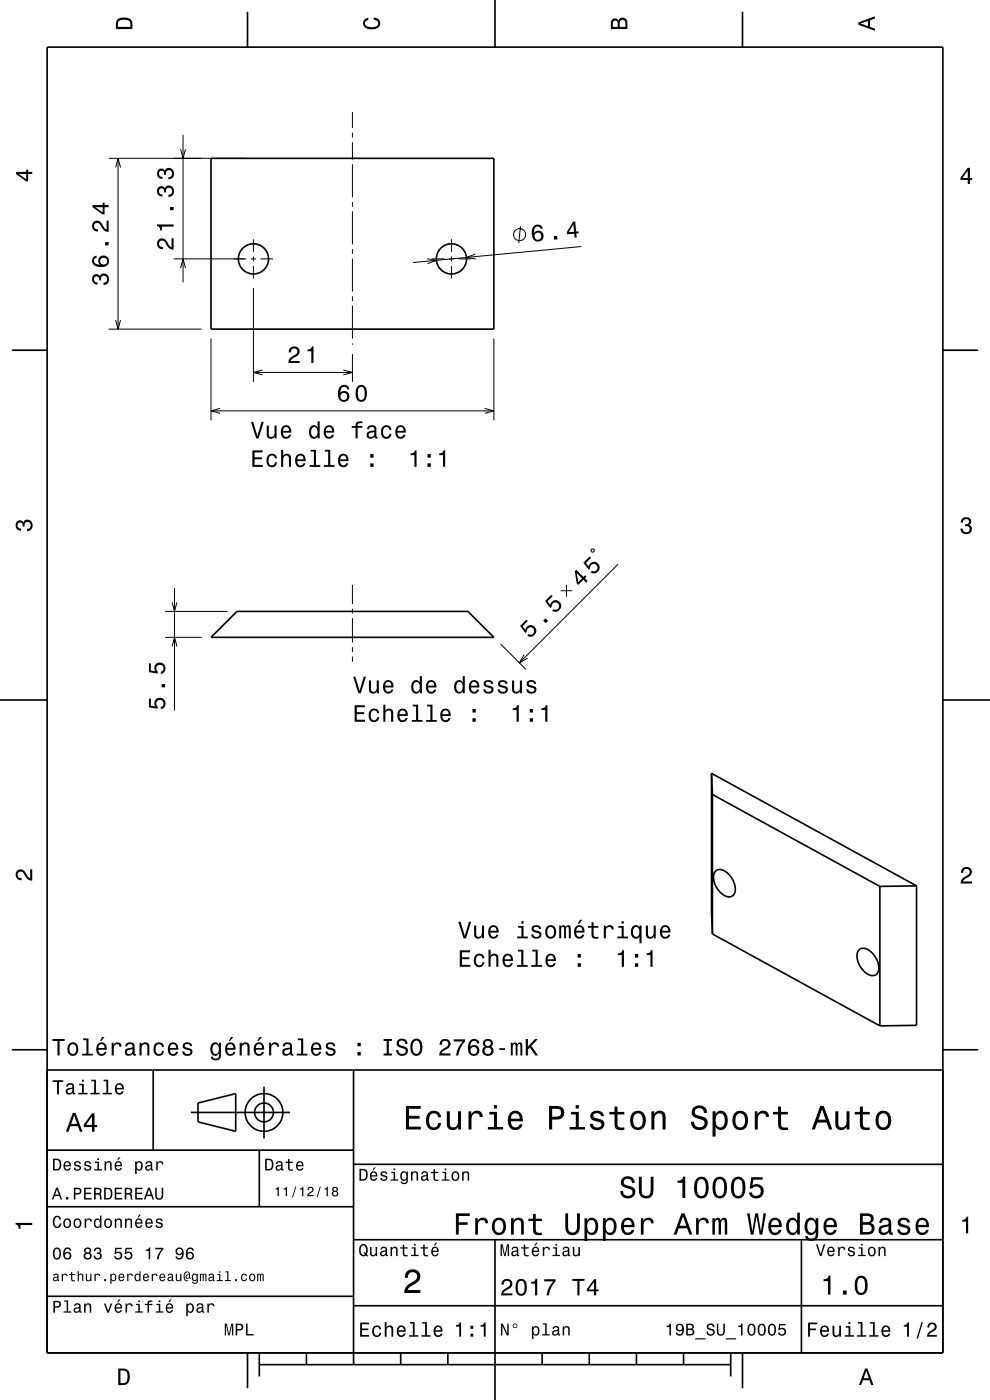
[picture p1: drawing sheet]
<svg xmlns="http://www.w3.org/2000/svg" width="210mm" height="297mm" viewBox="0 0 210 297" stroke-linecap="round" stroke-linejoin="round" font-family="sans-serif">
<g fill="none" stroke="#000" stroke-width=".21">
<path d="M23.1 33.6h28.7M24.5 35.5l.5-1.9 .6 1.9M25 33.6v36.2M38.3 31.7l.5 1.9 .5-1.9M38.8 28.6v31.3M74.8 23.8v3.4M74.8 28.2v1M74.8 30.2v3.7M74.8 34.9v7M36.8 54.9h15.5M38.3 56.9l.5-2 .5 2M53.3 54.9h1"/>
<path d="M53.8 50.8v2.6M53.8 54.4v1M53.8 56.4v2.7M55.3 54.9h2.6M74.8 42.9v1M74.8 44.9v7M74.8 52.9v1M74.8 54.9v7M90.6 54.9l2 .3-1.9 .7M91.6 54.9h2.7M95.3 54.9h1M95.8 50.8v2.6"/>
<path d="M95.8 54.4v1M95.8 56.4v2.7M97.3 54.9h2.6M100.8 53.9l-1.9 .7 2 .4M110.4 48l-.4 3.6M123.3 52.3l-35.7 3.4M23.1 69.8h19.7M24.5 67.9l.5 1.9 .6-1.9M44.8 71.8v17.4M53.8 61.1v19.9M53.8 79h21M55.7 78.5l-1.9 .5 1.9 .5"/>
<path d="M72.8 78.5l2 .5-2 .5M74.8 62.9v1M74.8 64.9v7M74.8 72.9v.2M74.8 75.1v5.9M104.8 71.8v17.4M44.8 87.2h60M46.7 86.6l-1.9 .6 1.9 .5M102.8 86.6l2 .6-2 .5M125.4 116.6l.5-.1 .2 .5-.5 .1zM131.1 119.7l-20.9 20.9M35 135.2h7.8"/>
<path d="M35 129.7h13.3M36.5 137.1l.5-1.9 .5 1.9M36.5 127.8l.5 1.9 .5-1.9M37 124.7v26M74.8 124.1v4M74.8 129.1v1M74.8 131.1v5.2M74.8 137.3v1M74.8 139.3v1.1M106.2 136.6l5.4 5.4M111.2 138.9l-1 1.7 1.7-1M118.9 125.3h2.5"/>
<path d="M120.2 124.1v2.5"/>
<circle cx="110.2" cy="49.8" r="1.28"/>
</g>
<g fill="none" stroke="#000" stroke-width=".35">
<path d="M10 10h190v277h-190zM52.5 2.5v7.5M105 0v10M157.5 2.5v7.5M44.8 33.6h60v36.2h-60zM2.5 74.3h7.5M200 74.3h7.5M44.8 135.2l5.5-5.5h49l5.5 5.5zM0 148.5h10M200 148.5h10M150.9 164.1v29.5l.2 4.5M150.9 164.1l43.5 23.8"/>
<path d="M150.9 164.1l.2 4.5M151.1 168.6v29.5M151.1 168.6l35.5 19.4M151.1 198.1l35.5 19.5M151.8 184.8a2.06 2.06 0 0 1 2.9 .8 3.8 3.8 0 0 1 1 4.2 1.79 1.79 0 0 1-2.7-.3 4 4 0 0 1-1.3-4.6zM186.6 188v29.6M194.4 187.9v29.6l-7.8 .1M194.4 187.9l-7.8 .1M182.2 201.5a2.06 2.06 0 0 1 2.9 .8 3.8 3.8 0 0 1 1 4.2 1.79 1.79 0 0 1-2.7-.3 4 4 0 0 1-1.3-4.6zM2.5 222.7h7.5M10 227h190M32.5 227v17"/>
<path d="M40.5 236h21M42 234l8-2v8l-8-2zM56 230.5v11M75 227v62.5M200 222.7h7.5M10 244h65M10 256h65M55 244v12M75 247h125M10 275h65M75 277h125M75 263h125"/>
<path d="M105 263v34M170 263v24M52.5 287v7.5M55 289.5h100M55 287v5M65 287v2.5M85 287v2.5M95 287v2.5M115 287v2.5M125 287v2.5M135 287v2.5M145 287v2.5"/>
<path d="M155 287v5M157.5 287v7.5"/>
<circle cx="53.8" cy="54.9" r="3.2"/>
<circle cx="95.8" cy="54.9" r="3.2"/>
<circle cx="56" cy="236" r="2"/>
<circle cx="56" cy="236" r="4"/>
</g>
<g fill="#000">
<path d="M25 4a2.2 2.2 0 0 0-.4 2.2h3.5v-1.2a1.42 1.42 0 0 0-1.8-1.3zM25.3 4.4a2.13 2.13 0 0 1 2.3 .3l.1 1h-2.7l.1-1z" fill-rule="evenodd"/>
<path d="M77.3 4.2l.8-.4v.4a.7 .7 0 0 0-.7 .5 .7 .7 0 0 0 .4 .8 1.7 1.7 0 0 0 2.5-.5 .9 .9 0 0 0-1-.8v-.5a1.24 1.24 0 0 1 1.4 1.1 1.24 1.24 0 0 1-1.1 1.4 2.22 2.22 0 0 1-2.5-.7l-.1-.5z" fill-rule="evenodd"/>
<path d="M129.8 4.2l-.2 .7v1.3h3.5v-1.4a.98 .98 0 0 0-.8-1 .98 .98 0 0 0-1.1 .6 .83 .83 0 0 0-1.4-.2zM130.1 4.5a.54 .54 0 0 1 .7-.1 .54 .54 0 0 1 .2 .6v.7h-1zM131.6 4.4a.62 .62 0 0 1 .7-.1 .62 .62 0 0 1 .4 .6v.8h-1.2z" fill-rule="evenodd"/>
<path d="M182.1 4.7v.6l3.5 1.2v-.4l-1-.4v-1.4l1-.4v-.4zM182.6 5l1.5-.5v1z" fill-rule="evenodd"/>
<path d="M3.4 36.5v.4l2.1 1.6h.5v-1.6h.8v-.4h-.8v-.5h-.4v.5zM4 36.9h1.6v1.1z" fill-rule="evenodd"/>
<path d="M205.3 35.6l-1.6 2.1v.5h1.6v.8h.4v-.8h.5v-.4h-.5v-2.2zM205.3 36.2v1.6h-1.1z" fill-rule="evenodd"/>
<path d="M33.6 50.9a1.19 1.19 0 0 0-.2 1.3 1.19 1.19 0 0 0 1.2 .7v-.5a.7 .7 0 0 1-.9-.5 .7 .7 0 0 1 .5-.9 .7 .7 0 0 1 .9 .5 1.8 1.8 0 0 0 1.7 1.5v-2.5h-.4v2a2.19 2.19 0 0 1-1.2-1.5 1.11 1.11 0 0 0-1.6-.1zM33.3 47.6v.4a.78 .78 0 0 1 .7 .9h.3v-.8h2.5v-.5zM36.1 43.9v.7h.7v-.7zM33.6 39.8a1.17 1.17 0 0 0-.2 1.2 1.17 1.17 0 0 0 1.1 .7v-.4a.62 .62 0 0 1-.8-.4 .62 .62 0 0 1 .3-.8 .62 .62 0 0 1 .8 .2v.5h.4a.72 .72 0 0 1 .4-.9 .72 .72 0 0 1 1 .5 .72 .72 0 0 1-.5 .9h-.4v.5a1.18 1.18 0 0 0 1.2-1.5 1.18 1.18 0 0 0-1.8-.6l-.1 .2a.86 .86 0 0 0-1.4-.1zM33.6 36a1.17 1.17 0 0 0-.2 1.3 1.17 1.17 0 0 0 1.1 .7v-.5a.62 .62 0 0 1-.8-.3 .62 .62 0 0 1 .3-.8 .62 .62 0 0 1 .8 .2v.5h.4a.72 .72 0 0 1 .4-.9 .72 .72 0 0 1 1 .4 .72 .72 0 0 1-.5 .9l-.4 .1v.5a1.18 1.18 0 0 0 1.2-1.6 1.18 1.18 0 0 0-1.8-.6l-.1 .3a.86 .86 0 0 0-1.4-.2z" fill-rule="evenodd"/>
<path d="M113.2 48a2.4 2.4 0 0 0 .5 3.2 1.16 1.16 0 0 0 1.5-.5 1.16 1.16 0 0 0-.4-1.5 1.16 1.16 0 0 0-1.5 .2 1.03 1.03 0 0 1 .7-1.4 .58 .58 0 0 1 .7 .5h.4a1.12 1.12 0 0 0-.8-.9 1.12 1.12 0 0 0-1.1 .4zM113.3 50.1a.75 .75 0 0 1 1.5 0 .75 .75 0 0 1-1.5 0zM117.5 50.1v.7h.7v-.8zM121.6 47l-1.4 2.3 .1 .4 1.5-.1 .1 .8h.4v-.9h.5l-.1-.4h-.5l-.2-2.1zM121.6 47.6l.2 1.6-1.1 .1z" fill-rule="evenodd"/>
<path d="M19.8 58.4a1.17 1.17 0 0 0-.2 1.3 1.17 1.17 0 0 0 1.1 .7v-.5a.62 .62 0 0 1-.8-.3 .62 .62 0 0 1 .3-.8 .62 .62 0 0 1 .8 .2v.5h.4a.72 .72 0 0 1 .5-1 .72 .72 0 0 1 .9 .5 .72 .72 0 0 1-.5 .9l-.4 .1v.4a1.18 1.18 0 0 0 1.2-1.5 1.18 1.18 0 0 0-1.8-.6l-.1 .3a.86 .86 0 0 0-1.4-.2zM19.8 54.6a1.33 1.33 0 0 0-.1 1.4 1.33 1.33 0 0 0 1.3 .6 1.63 1.63 0 0 0 2.1-1.2 1.15 1.15 0 0 0-1.5-1.1 1.15 1.15 0 0 0-.4 1.9 1.03 1.03 0 0 1-1.3-.9 .58 .58 0 0 1 .6-.6v-.5zM21.3 55.4a.75 .75 0 0 1 1.4 0 .75 .75 0 0 1-1.4 0zM22.3 51.4v.7h.8v-.7zM19.8 47.1a1.2 1.2 0 0 0-.2 1.4 1.2 1.2 0 0 0 1.2 .6v-.4a.71 .71 0 0 1-.9-.6 .71 .71 0 0 1 .6-.8 .71 .71 0 0 1 .8 .5 1.8 1.8 0 0 0 1.8 1.4v-2.4h-.5v1.9a2.2 2.2 0 0 1-1.1-1.5 1.11 1.11 0 0 0-1.7-.1zM19.6 43.5v.5l2.1 1.5h.5v-1.5h.9v-.5h-.9v-.5h-.4v.5zM20.2 44h1.6v1.1z" fill-rule="evenodd"/>
<path d="M61.6 73.8l-.4 1h.5a.7 .7 0 0 1 .5-.9 .7 .7 0 0 1 .9 .5 .7 .7 0 0 1-.5 .9 1.81 1.81 0 0 0-1.4 1.7h2.4v-.4h-1.9a2.23 2.23 0 0 1 1.4-1.2 1.13 1.13 0 0 0 .1-1.7 1.13 1.13 0 0 0-1.6 .1zM65.2 74.2v.3h.8v2.5h.5v-3.5h-.3a.77 .77 0 0 1-1 .7z" fill-rule="evenodd"/>
<path d="M53.5 95.5v3.5h2.3v-.4h-1.8v-1.2h1.6v-.4h-1.6v-1h1.7v-.5zM56.8 96.6a1.53 1.53 0 0 0 .9 2.5 1.05 1.05 0 0 0 1.1-1h-.5a.67 .67 0 0 1-.6 .7 .67 .67 0 0 1-.7-.7 1.12 1.12 0 0 1 .7-1.5 .6 .6 0 0 1 .6 .6h.5a1.09 1.09 0 0 0-.8-.9 1.09 1.09 0 0 0-1.2 .3zM59.6 95.4v3.6h.5v-1.5a.63 .63 0 0 1 .4-.8 .63 .63 0 0 1 .8 .4v1.9h.4v-1.7a.88 .88 0 0 0-.6-1 .88 .88 0 0 0-1 .4v-1.3zM62.9 96.6a1.54 1.54 0 0 0 .8 2.5 1.06 1.06 0 0 0 1.1-.8h-.5l-.2 .3-.4 .1a.75 .75 0 0 1-.6-.9h1.7a1.16 1.16 0 0 0-.5-1.3 1.16 1.16 0 0 0-1.4 .1zM63.2 96.8a.66 .66 0 0 1 .8-.1 .66 .66 0 0 1 .4 .7h-1.3zM65.9 95.4v.4h.7v2.9h-.9v.3h2.2v-.3h-.9v-3.3zM68.9 95.4v.4h.7v2.9h-.9v.3h2.3v-.3h-.9v-3.3zM72 96.6a1.54 1.54 0 0 0 .8 2.5 1.06 1.06 0 0 0 1.1-.8h-.4l-.3 .3-.3 .1a.75 .75 0 0 1-.7-.9h1.7a1.17 1.17 0 0 0-.5-1.3 1.17 1.17 0 0 0-1.4 .1zM72.4 96.8a.66 .66 0 0 1 .7-.1 .66 .66 0 0 1 .4 .7h-1.3zM78.5 98.3v.7h.7v-.7zM78.5 96.3v.8h.7v-.8z" fill-rule="evenodd"/>
<path d="M53.2 89.5l1.1 3.5h.5l1.2-3.5h-.5l-.9 3-.9-3zM56.6 90.3v1.8a.89 .89 0 0 0 .6 1 .89 .89 0 0 0 1.1-.5v.4h.4v-2.7h-.5v1.6a.64 .64 0 0 1-.4 .7 .64 .64 0 0 1-.8-.3v-2zM59.9 90.6a1.54 1.54 0 0 0 .8 2.5 1.06 1.06 0 0 0 1-.9h-.4l-.2 .4-.4 .1a.76 .76 0 0 1-.7-.9h1.8a1.17 1.17 0 0 0-.5-1.4 1.17 1.17 0 0 0-1.4 .2zM60.2 90.8a.66 .66 0 0 1 .8-.1 .66 .66 0 0 1 .3 .7h-1.3zM65.8 90.6a1.58 1.58 0 0 0 .8 2.5l.4-.1 .4-.4v.4h.4v-3.6h-.4v1.3a.89 .89 0 0 0-1.6-.1zM66.2 90.9a.62 .62 0 0 1 .7-.3 .62 .62 0 0 1 .4 .6 1.11 1.11 0 0 1-.6 1.5 1.19 1.19 0 0 1-.5-1.8zM69 90.6a1.54 1.54 0 0 0 .8 2.5 1.05 1.05 0 0 0 1.1-.9h-.5l-.2 .4-.4 .1a.75 .75 0 0 1-.7-.9h1.8a1.16 1.16 0 0 0-.5-1.4 1.16 1.16 0 0 0-1.4 .2zM69.3 90.8a.66 .66 0 0 1 .8-.1 .66 .66 0 0 1 .3 .7h-1.3zM74.6 90.4v.4h.8v2.2h.5v-2.2h1v-.4h-1v-.4l.3-.2h.7v-.4a1.03 1.03 0 0 0-1.5 .7v.3zM78.1 90.4l-.2 .7h.4a.55 .55 0 0 1 .6-.5 .55 .55 0 0 1 .4 .7l-.2 .1a1 1 0 0 0-1 .2 1 1 0 0 0-.3 1 .94 .94 0 0 0 1.7 0l.1 .4h.5v-.3l-.2-.1-.1-.2v-1.4a1.02 1.02 0 0 0-.6-.8 1.02 1.02 0 0 0-1.1 .2zM78.3 91.9l1.1-.3a.77 .77 0 0 1-.2 .9 .77 .77 0 0 1-.9 .1l-.1-.4zM81.1 90.6a1.53 1.53 0 0 0 .8 2.5 1.05 1.05 0 0 0 1.1-1.1h-.4a.67 .67 0 0 1-.6 .7 .67 .67 0 0 1-.7-.6 1.12 1.12 0 0 1 .7-1.5 .59 .59 0 0 1 .6 .6h.4a1.09 1.09 0 0 0-.7-1 1.09 1.09 0 0 0-1.2 .4zM84.1 90.6a1.54 1.54 0 0 0 .8 2.5 1.06 1.06 0 0 0 1.1-.9h-.4l-.2 .4-.4 .1a.75 .75 0 0 1-.7-.9h1.8a1.16 1.16 0 0 0-.5-1.4 1.16 1.16 0 0 0-1.5 .2zM84.5 90.8a.66 .66 0 0 1 .8-.1 .66 .66 0 0 1 .3 .7h-1.3z" fill-rule="evenodd"/>
<path d="M72.2 81.9a2.4 2.4 0 0 0 .2 3.3 1.16 1.16 0 0 0 1.5-.4 1.16 1.16 0 0 0-.2-1.5 1.16 1.16 0 0 0-1.5 0 1.02 1.02 0 0 1 .8-1.3 .58 .58 0 0 1 .6 .6h.5a1.12 1.12 0 0 0-.7-.9 1.12 1.12 0 0 0-1.2 .2zM72.2 84.1a.75 .75 0 0 1 1.4 0 .75 .75 0 0 1-1.4 0zM75.7 82.1a2.67 2.67 0 0 0 .4 3.1 1.14 1.14 0 0 0 1.7-1 2.31 2.31 0 0 0-.7-2.4l-.5-.2-.5 .2zM76.3 82.1h.7a2.37 2.37 0 0 1 0 2.7h-.7a2.37 2.37 0 0 1 0-2.7z" fill-rule="evenodd"/>
<path d="M87.1 96.2v.4h.8v2.4h.5v-3.5h-.4a.77 .77 0 0 1-.9 .7zM90.7 98.3v.7h.7v-.7zM90.7 96.3v.8h.7v-.8zM93.2 96.2v.4h.8v2.4h.4v-3.5h-.3a.77 .77 0 0 1-.9 .7z" fill-rule="evenodd"/>
<path d="M3.6 110.6a.86 .86 0 0 1 1.4 .2 1.06 1.06 0 0 1 1.2-.5 1.06 1.06 0 0 1 .7 1.2 1.1 1.1 0 0 1-1.2 1.2v-.5a.71 .71 0 0 0 .8-1 .71 .71 0 0 0-1.3-.1v.6h-.4a.61 .61 0 0 0-.3-.8 .61 .61 0 0 0-.8 .3 .61 .61 0 0 0 .2 .8l.6 .1v.5a1.15 1.15 0 0 1-1.2-.7 1.15 1.15 0 0 1 .3-1.3z" fill-rule="evenodd"/>
<path d="M204.1 110a1.08 1.08 0 0 1 1.4-.2 1.08 1.08 0 0 1 .4 1.3l-.3 .3a1.06 1.06 0 0 1 .5 1.2 1.06 1.06 0 0 1-1.2 .7 1.1 1.1 0 0 1-1.2-1.2h.5a.71 .71 0 0 0 1 .8 .71 .71 0 0 0 .1-1.3h-.6v-.4a.61 .61 0 0 0 .8-.3 .61 .61 0 0 0-.2-.8 .61 .61 0 0 0-.9 .2l-.1 .6h-.5z" fill-rule="evenodd"/>
<path d="M110.3 132.8l1.1 1.5 .3-.3a.79 .79 0 0 1 .7-.9 .79 .79 0 0 1 .9 .8 .79 .79 0 0 1-.9 .7l-.2-.1-.4 .3a1.21 1.21 0 0 0 1.8-.3 1.21 1.21 0 0 0-.5-1.7 1.21 1.21 0 0 0-1.7 .8l-.5-.8 1-1-.2-.3zM115.7 131.2l-.5 .5 .6 .5 .5-.5zM115.6 127.5l1.1 1.5 .3-.3a.8 .8 0 0 1 .7-1 .8 .8 0 0 1 .9 .9 .8 .8 0 0 1-1.1 .6l-.4 .4a1.21 1.21 0 0 0 1.8-.4 1.21 1.21 0 0 0-.6-1.7 1.21 1.21 0 0 0-1.6 .8l-.6-.7 1.1-1.1-.3-.3z" fill-rule="evenodd"/>
<path d="M121.9 121.2l.4 2.6 .4 .3 1-1.1 .7 .6 .3-.3-.6-.6 .3-.4-.3-.3-.3 .4-1.5-1.5zM122.3 121.6l1.2 1.1-.8 .8zM125.1 118l-1.3 1.4 1.1 1.5 .3-.3a.8 .8 0 0 1 .7-1.1 .8 .8 0 0 1 .8 1 .8 .8 0 0 1-1.1 .6l-.3 .3a1.21 1.21 0 0 0 1.8-.3 1.21 1.21 0 0 0-.6-1.8 1.21 1.21 0 0 0-1.6 .9l-.6-.8 1.1-1.1z" fill-rule="evenodd"/>
<path d="M31.6 148.2v1.9l1.9 .2v-.4a.78 .78 0 0 1-.2-1.1 .78 .78 0 0 1 1.1-.1 .78 .78 0 0 1 0 1.2l-.3 .1v.4a1.21 1.21 0 0 0 1.1-1.5 1.21 1.21 0 0 0-1.7-.8 1.21 1.21 0 0 0-.5 1.8l-1-.2v-1.5zM34.3 145.1v.7h.7v-.7zM31.6 140.7v1.9l1.9 .3v-.4a.78 .78 0 0 1-.2-1.2 .78 .78 0 0 1 1.1 0 .78 .78 0 0 1 0 1.1l-.3 .1v.5a1.21 1.21 0 0 0 1.1-1.5 1.21 1.21 0 0 0-1.7-.8 1.21 1.21 0 0 0-.5 1.7l-1-.1v-1.6z" fill-rule="evenodd"/>
<path d="M75.2 149.6v3.5h2.2v-.4h-1.7v-1.2h1.5v-.4h-1.5v-1.1h1.7v-.4zM78.5 150.7a1.53 1.53 0 0 0 .8 2.5 1.06 1.06 0 0 0 1.1-1.1h-.4a.67 .67 0 0 1-.6 .7 .67 .67 0 0 1-.7-.6 1.11 1.11 0 0 1 .7-1.5 .6 .6 0 0 1 .6 .6h.4a1.09 1.09 0 0 0-.7-1 1.09 1.09 0 0 0-1.2 .4zM81.3 149.5v3.6h.5v-1.6a.63 .63 0 0 1 .5-.8 .63 .63 0 0 1 .7 .7v1.7h.4v-1.8a.88 .88 0 0 0-.6-.9 .88 .88 0 0 0-1 .4v-1.3zM84.6 150.7a1.54 1.54 0 0 0 .8 2.5 1.06 1.06 0 0 0 1.1-.9h-.5l-.2 .4-.4 .1a.76 .76 0 0 1-.7-.9h1.8a1.17 1.17 0 0 0-.5-1.4 1.17 1.17 0 0 0-1.4 .2zM84.9 150.9a.66 .66 0 0 1 .8-.1 .66 .66 0 0 1 .3 .7h-1.3zM87.6 149.5v.4h.7v2.8h-1v.4h2.3v-.4h-.9v-3.2zM90.6 149.5v.4h.7v2.8h-.9v.4h2.3v-.4h-1v-3.2zM93.7 150.7a1.54 1.54 0 0 0 .8 2.5 1.06 1.06 0 0 0 1.1-.9h-.5l-.2 .4-.4 .1a.76 .76 0 0 1-.7-.9h1.8a1.16 1.16 0 0 0-.5-1.4 1.16 1.16 0 0 0-1.4 .2zM94 150.9a.66 .66 0 0 1 .8-.1 .66 .66 0 0 1 .4 .7h-1.4zM100.2 152.4v.7h.7v-.7zM100.2 150.4v.8h.7v-.8z" fill-rule="evenodd"/>
<path d="M74.9 143.6l1.1 3.5h.5l1.1-3.5h-.4l-.9 2.9-.9-2.9zM78.3 144.4v1.7a.89 .89 0 0 0 .6 1 .89 .89 0 0 0 1-.5v.5h.5v-2.7h-.5v1.5a.65 .65 0 0 1-.4 .8 .65 .65 0 0 1-.8-.3v-2zM81.5 144.6a1.54 1.54 0 0 0 .8 2.6 1.06 1.06 0 0 0 1.1-.9h-.4l-.2 .3-.4 .2a.76 .76 0 0 1-.7-1h1.8a1.16 1.16 0 0 0-.5-1.3 1.16 1.16 0 0 0-1.5 .1zM81.9 144.9a.66 .66 0 0 1 .8-.2 .66 .66 0 0 1 .3 .8h-1.3zM87.5 144.6a1.57 1.57 0 0 0 .8 2.6l.4-.2 .3-.4v.5h.5v-3.7h-.5v1.4a.89 .89 0 0 0-1.5-.2zM87.9 144.9a.62 .62 0 0 1 .6-.2 .62 .62 0 0 1 .5 .6 1.12 1.12 0 0 1-.7 1.5 1.19 1.19 0 0 1-.4-1.9zM90.6 144.6a1.55 1.55 0 0 0 .8 2.6 1.06 1.06 0 0 0 1.1-.9h-.4l-.2 .3-.4 .2a.76 .76 0 0 1-.7-1h1.8a1.17 1.17 0 0 0-.5-1.3 1.17 1.17 0 0 0-1.5 .1zM91 144.9a.66 .66 0 0 1 .8-.2 .66 .66 0 0 1 .3 .8h-1.3zM96.6 144.6a1.57 1.57 0 0 0 .8 2.6l.4-.2 .4-.4v.5h.4v-3.7h-.4v1.4a.89 .89 0 0 0-1.6-.2zM97 144.9a.62 .62 0 0 1 .6-.2 .62 .62 0 0 1 .5 .6 1.12 1.12 0 0 1-.6 1.5 1.19 1.19 0 0 1-.5-1.9zM99.8 144.6a1.54 1.54 0 0 0 .8 2.6 1.06 1.06 0 0 0 1-.9h-.4l-.2 .3-.4 .2a.76 .76 0 0 1-.7-1h1.8a1.17 1.17 0 0 0-.5-1.3 1.17 1.17 0 0 0-1.4 .1zM100.1 144.9a.66 .66 0 0 1 .8-.2 .66 .66 0 0 1 .3 .8h-1.3zM102.8 144.5a.75 .75 0 0 0-.2 .8 .75 .75 0 0 0 .7 .5l.9 .4a.63 .63 0 0 1-.6 .6 .63 .63 0 0 1-.6-.6h-.5a1.07 1.07 0 0 0 1.2 1 1.07 1.07 0 0 0 .9-1.2l-.4-.4-1.1-.3a.53 .53 0 0 1 .5-.7 .53 .53 0 0 1 .6 .5h.4a1.03 1.03 0 0 0-.7-.9 1.03 1.03 0 0 0-1.1 .3zM105.9 144.5a.75 .75 0 0 0-.2 .8 .75 .75 0 0 0 .7 .5l.9 .4a.63 .63 0 0 1-.6 .6 .63 .63 0 0 1-.7-.6h-.4a1.07 1.07 0 0 0 1.2 1 1.07 1.07 0 0 0 .9-1.2l-.4-.4-1.1-.3a.54 .54 0 0 1 .4-.7 .54 .54 0 0 1 .6 .5h.5a1.03 1.03 0 0 0-.7-.9 1.03 1.03 0 0 0-1.1 .3zM108.6 144.4v1.7a.89 .89 0 0 0 .6 1 .89 .89 0 0 0 1.1-.5v.5h.4v-2.7h-.4v1.5a.65 .65 0 0 1-.4 .8 .65 .65 0 0 1-.8-.3v-2zM112 144.5a.75 .75 0 0 0-.3 .8 .75 .75 0 0 0 .8 .5l.8 .4a.63 .63 0 0 1-.6 .6 .63 .63 0 0 1-.6-.6h-.5a1.07 1.07 0 0 0 1.2 1 1.07 1.07 0 0 0 .9-1.2l-.4-.4-1.1-.3a.54 .54 0 0 1 .5-.7 .54 .54 0 0 1 .6 .5h.4a1.03 1.03 0 0 0-.7-.9 1.03 1.03 0 0 0-1 .3z" fill-rule="evenodd"/>
<path d="M108.8 150.3v.3h.8v2.5h.4v-3.5h-.3a.77 .77 0 0 1-.9 .7zM112.4 152.4v.7h.7v-.7zM112.4 150.4v.8h.7v-.8zM114.8 150.3v.3h.9v2.5h.4v-3.5h-.3a.77 .77 0 0 1-1 .7z" fill-rule="evenodd"/>
<path d="M3.6 184.7a1.22 1.22 0 0 1 2 .8l.4 .5 .4 .3v-1.9h.4v2.4a1.8 1.8 0 0 1-1.7-1.4 .71 .71 0 0 0-.9-.5 .71 .71 0 0 0-.5 .9 .71 .71 0 0 0 .9 .5v.4a1.19 1.19 0 0 1-1.2-.6 1.19 1.19 0 0 1 .2-1.4z" fill-rule="evenodd"/>
<path d="M97.2 195.5l1.1 3.6h.5l1.1-3.6h-.4l-.9 3-.9-3zM100.6 196.3v1.8a.89 .89 0 0 0 .6 1 .89 .89 0 0 0 1-.5v.5h.5v-2.8h-.5v1.6a.64 .64 0 0 1-.4 .8 .64 .64 0 0 1-.8-.3v-2.1zM103.9 196.6a1.54 1.54 0 0 0 .8 2.6 1.05 1.05 0 0 0 1-.9h-.4l-.2 .3-.4 .2a.76 .76 0 0 1-.7-1h1.8a1.16 1.16 0 0 0-.5-1.3 1.16 1.16 0 0 0-1.4 .1zM104.2 196.8a.66 .66 0 0 1 .8-.1 .66 .66 0 0 1 .3 .8h-1.3zM109.9 196.4v.4h.7v1.9h-.9v.4h2.3v-.4h-.9v-2.3zM110.6 195.4v.5h.5v-.5zM113 196.5a.76 .76 0 0 0-.2 .8 .76 .76 0 0 0 .7 .5l.9 .4a.63 .63 0 0 1-.6 .6 .63 .63 0 0 1-.7-.6h-.4a1.07 1.07 0 0 0 1.2 .9 1.07 1.07 0 0 0 .9-1.2l-.4-.3-1.1-.3a.54 .54 0 0 1 .4-.7 .54 .54 0 0 1 .7 .5h.4a1.03 1.03 0 0 0-.7-.9 1.03 1.03 0 0 0-1.1 .3zM115.9 196.6a1.53 1.53 0 0 0 .9 2.6 1.48 1.48 0 0 0 1.2-1.5 1.48 1.48 0 0 0-1.2-1.4h-.5zM116.3 196.9a.67 .67 0 0 1 .7-.2 .67 .67 0 0 1 .5 .5 1.11 1.11 0 0 1-.7 1.6 1.17 1.17 0 0 1-.5-1.9zM118.6 196.3v2.8h.4v-1.9a.49 .49 0 0 1 .4-.6l.2 .3 .1 2.2h.3l.1-2.1 .3-.4 .2 .2 .1 .4v1.9h.4v-1.9a.69 .69 0 0 0-.6-.9l-.5 .3-.2-.2-.3-.1-.5 .3v-.3zM123 195.1l-.5 .9h.3l.7-.9zM122.1 196.6a1.55 1.55 0 0 0 .8 2.6 1.06 1.06 0 0 0 1.1-.9h-.5l-.2 .3-.4 .2a.76 .76 0 0 1-.7-1h1.8a1.17 1.17 0 0 0-.5-1.3 1.17 1.17 0 0 0-1.4 .1zM122.4 196.8a.66 .66 0 0 1 .8-.1 .66 .66 0 0 1 .3 .8h-1.3zM125.5 195.6v.8h-.8v.4h.8v1.8a1.05 1.05 0 0 0 1.4 .5v-.4a.68 .68 0 0 1-1-.3v-1.6h1v-.4h-1v-.8zM128.1 196.3v2.8h.4v-1.6a.66 .66 0 0 1 .4-.8 .66 .66 0 0 1 .8 .3v.2h.5a.89 .89 0 0 0-.7-.9 .89 .89 0 0 0-1 .5v-.5zM131.2 196.4v.4h.7v1.9h-.9v.4h2.2v-.4h-.9v-2.3zM131.8 195.4v.5h.5v-.5zM134.1 196.6a1.57 1.57 0 0 0 .8 2.6l.4-.2 .3-.4v1.5h.5v-3.8h-.5v.5l-.1-.3a.87 .87 0 0 0-1.4 .1zM134.5 196.9a.62 .62 0 0 1 .6-.2 .62 .62 0 0 1 .5 .5 1.12 1.12 0 0 1-.7 1.6 1.19 1.19 0 0 1-.4-1.9zM137 196.3v1.8a.89 .89 0 0 0 .6 1 .89 .89 0 0 0 1.1-.5v.5h.4v-2.8h-.4v1.6a.65 .65 0 0 1-.4 .8 .65 .65 0 0 1-.8-.3l-.1-2.1zM140.3 196.6a1.54 1.54 0 0 0 .8 2.6 1.06 1.06 0 0 0 1.1-.9h-.5l-.2 .3-.4 .2a.76 .76 0 0 1-.7-1h1.8a1.16 1.16 0 0 0-.5-1.3 1.16 1.16 0 0 0-1.4 .1zM140.6 196.8a.66 .66 0 0 1 .8-.1 .66 .66 0 0 1 .4 .8h-1.4z" fill-rule="evenodd"/>
<path d="M204.2 184.2a1.18 1.18 0 0 1 1.9 .3 1.18 1.18 0 0 1-1 1.7l-.5 .4-.3 .4h1.9v.4h-2.4a1.81 1.81 0 0 1 1.4-1.7 .71 .71 0 0 0 .5-.9 .71 .71 0 0 0-.9-.5 .71 .71 0 0 0-.5 .9h-.5z" fill-rule="evenodd"/>
<path d="M97.5 201.6v3.5h2.3v-.4h-1.8v-1.2h1.6v-.4h-1.6v-1.1h1.7v-.4zM100.8 202.7a1.52 1.52 0 0 0 .8 2.5 1.06 1.06 0 0 0 1.2-1.1h-.5a.67 .67 0 0 1-.6 .7 .67 .67 0 0 1-.7-.6 1.12 1.12 0 0 1 .7-1.5 .6 .6 0 0 1 .6 .6h.5a1.09 1.09 0 0 0-.8-1 1.09 1.09 0 0 0-1.2 .4zM103.6 201.5v3.6h.5v-1.6a.63 .63 0 0 1 .4-.7 .63 .63 0 0 1 .8 .3v2h.4v-1.8a.88 .88 0 0 0-.6-1 .88 .88 0 0 0-1 .5v-1.3zM106.9 202.7a1.54 1.54 0 0 0 .8 2.5 1.06 1.06 0 0 0 1.1-.9h-.5l-.2 .4-.4 .1a.76 .76 0 0 1-.7-.9h1.8a1.16 1.16 0 0 0-.5-1.4 1.16 1.16 0 0 0-1.4 .2zM107.2 202.9a.66 .66 0 0 1 .8-.1 .66 .66 0 0 1 .4 .7h-1.4zM109.9 201.5v.4h.7v2.8h-.9v.4h2.2v-.4h-.9v-3.2zM112.9 201.5v.4h.7v2.8h-.9v.4h2.3v-.4h-.9v-3.2zM116 202.7a1.54 1.54 0 0 0 .8 2.5 1.06 1.06 0 0 0 1.1-.9h-.5l-.2 .4-.3 .1a.76 .76 0 0 1-.7-.9h1.7a1.16 1.16 0 0 0-.5-1.4 1.16 1.16 0 0 0-1.4 .2zM116.3 202.9a.66 .66 0 0 1 .8-.1 .66 .66 0 0 1 .4 .7h-1.3zM122.5 204.4v.7h.7v-.7zM122.5 202.4v.7h.7v-.7z" fill-rule="evenodd"/>
<path d="M131.1 202.3v.3h.8v2.5h.5v-3.5h-.4a.77 .77 0 0 1-.9 .7zM134.7 204.4v.7h.7v-.7zM134.7 202.4v.7h.7v-.7zM137.2 202.3v.3h.8v2.5h.4v-3.5h-.3a.78 .78 0 0 1-.9 .7z" fill-rule="evenodd"/>
<path d="M11.2 229.2v.3h.9v2.7h.4v-2.7h.9v-.3zM14.3 230l-.3 .5h.4a.47 .47 0 0 1 .6-.4 .47 .47 0 0 1 .3 .6l-.2 .1a.84 .84 0 0 0-1 .2 .84 .84 0 0 0 0 1.1 .9 .9 0 0 0 1.3-.2l.1 .2 .5 .1v-.3l-.3-.1v-.1v-1.2a.87 .87 0 0 0-.6-.7 .87 .87 0 0 0-.8 .2zM14.4 231.3l.9-.3a.66 .66 0 0 1-.1 .7 .66 .66 0 0 1-.8 .1zM16.8 229.9v.3h.6v1.6h-.8v.4h2v-.4h-.8v-1.9zM17.4 229.1v.4h.4v-.4zM19.4 229.1v.3h.6v2.4h-.8v.4h1.9v-.4h-.7v-2.7zM22 229.1v.3h.6v2.4h-.8v.4h1.9v-.4h-.7v-2.7zM24.6 230.1a1.32 1.32 0 0 0 .7 2.1 .9 .9 0 0 0 .9-.7h-.3l-.2 .3-.4 .1a.65 .65 0 0 1-.5-.8h1.5a1 1 0 0 0-.4-1.2 1 1 0 0 0-1.3 .2zM24.9 230.3a.57 .57 0 0 1 .7-.1 .57 .57 0 0 1 .3 .6h-1.1z" fill-rule="evenodd"/>
<path d="M11.1 220.4v.4h1.1v3.1h.5v-3.1h1v-.4zM14.6 221.5a1.53 1.53 0 0 0 .9 2.5 1.48 1.48 0 0 0 1.1-1.4 1.48 1.48 0 0 0-1.1-1.5l-.5 .1zM14.9 221.8a.67 .67 0 0 1 .7-.3 .67 .67 0 0 1 .5 .6 1.11 1.11 0 0 1-.6 1.5 1.17 1.17 0 0 1-.6-1.8zM17.6 220.3v.4h.7v2.8h-.9v.4h2.3v-.4h-.9v-3.2zM21.7 220l-.5 .8h.3l.7-.8zM20.7 221.5a1.54 1.54 0 0 0 .8 2.5 1.06 1.06 0 0 0 1.1-.9h-.4l-.3 .4-.3 .1a.76 .76 0 0 1-.7-.9h1.7a1.16 1.16 0 0 0-.4-1.4 1.16 1.16 0 0 0-1.5 .2zM21.1 221.7a.66 .66 0 0 1 .8-.1 .66 .66 0 0 1 .3 .7h-1.3zM23.7 221.2v2.7h.4v-1.5a.66 .66 0 0 1 .4-.8 .66 .66 0 0 1 .8 .2l.1 .2h.4a.9 .9 0 0 0-.7-.9 .9 .9 0 0 0-1 .6v-.5zM26.8 221.3l-.2 .7h.4a.55 .55 0 0 1 .7-.5 .55 .55 0 0 1 .3 .7l-.2 .1a1 1 0 0 0-1 .2 1 1 0 0 0-.3 1 .93 .93 0 0 0 1.7 .1l.1 .3h.5v-.3l-.2-.1v-1.6a1.02 1.02 0 0 0-.7-.8 1.02 1.02 0 0 0-1.1 .2zM27 222.9l1.1-.4a.77 .77 0 0 1-.2 .9 .77 .77 0 0 1-.9 .1zM29.6 221.2v2.7h.4v-1.5a.63 .63 0 0 1 .4-.8 .63 .63 0 0 1 .8 .3v2h.5v-1.8a.89 .89 0 0 0-.6-1 .89 .89 0 0 0-1.1 .5v-.4zM32.9 221.5a1.53 1.53 0 0 0 .8 2.5 1.06 1.06 0 0 0 1.1-1.1h-.4a.67 .67 0 0 1-.7 .7 .67 .67 0 0 1-.7-.6 1.11 1.11 0 0 1 .7-1.5 .6 .6 0 0 1 .7 .6h.4a1.09 1.09 0 0 0-.8-1 1.09 1.09 0 0 0-1.1 .4zM35.9 221.5a1.54 1.54 0 0 0 .8 2.5 1.06 1.06 0 0 0 1.1-.9h-.5l-.2 .4-.4 .1a.76 .76 0 0 1-.6-.9h1.7a1.16 1.16 0 0 0-.5-1.4 1.16 1.16 0 0 0-1.4 .2zM36.2 221.7a.66 .66 0 0 1 .8-.1 .66 .66 0 0 1 .4 .7h-1.3zM39 221.3a.76 .76 0 0 0-.2 .9 .76 .76 0 0 0 .7 .5l.9 .3a.63 .63 0 0 1-.6 .7 .63 .63 0 0 1-.7-.6h-.4a1.07 1.07 0 0 0 1.2 .9 1.07 1.07 0 0 0 .9-1.2l-.4-.4-1.1-.3a.53 .53 0 0 1 .4-.7 .53 .53 0 0 1 .6 .5h.5a1.03 1.03 0 0 0-.7-.8 1.03 1.03 0 0 0-1.1 .2zM44.9 221.5a1.57 1.57 0 0 0 .8 2.5l.4-.1 .4-.4a.73 .73 0 0 1-.4 1 .73 .73 0 0 1-1-.3h-.4a1.1 1.1 0 0 0 1.3 .8 1.1 1.1 0 0 0 .9-1.2v-2.6h-.4v.4l-.4-.4a.89 .89 0 0 0-1.2 .3zM45.2 221.8a.63 .63 0 0 1 .7-.3 .63 .63 0 0 1 .5 .6 1.11 1.11 0 0 1-.7 1.5 1.19 1.19 0 0 1-.5-1.8zM49 220l-.5 .8h.3l.7-.8zM48 221.5a1.54 1.54 0 0 0 .8 2.5 1.06 1.06 0 0 0 1.1-.9h-.4l-.2 .4-.4 .1a.76 .76 0 0 1-.7-.9h1.8a1.16 1.16 0 0 0-.5-1.4 1.16 1.16 0 0 0-1.5 .2zM48.4 221.7a.66 .66 0 0 1 .8-.1 .66 .66 0 0 1 .3 .7h-1.3zM50.8 221.2v2.7h.5v-1.5a.64 .64 0 0 1 .4-.8 .64 .64 0 0 1 .8 .3v2h.4v-1.8a.89 .89 0 0 0-.6-1 .89 .89 0 0 0-1 .5v-.4zM55.1 220l-.5 .8h.3l.7-.8zM54.1 221.5a1.54 1.54 0 0 0 .8 2.5 1.05 1.05 0 0 0 1.1-.9h-.4l-.3 .4-.3 .1a.76 .76 0 0 1-.7-.9h1.7a1.16 1.16 0 0 0-.4-1.4 1.16 1.16 0 0 0-1.5 .2zM54.5 221.7a.66 .66 0 0 1 .8-.1 .66 .66 0 0 1 .3 .7h-1.3zM57.1 221.2v2.7h.4v-1.5a.66 .66 0 0 1 .4-.8 .66 .66 0 0 1 .8 .2l.1 .2h.4a.89 .89 0 0 0-.7-.9 .89 .89 0 0 0-1 .6v-.5zM60.2 221.3l-.2 .7h.4a.55 .55 0 0 1 .6-.5 .55 .55 0 0 1 .4 .7l-.2 .1a.98 .98 0 0 0-1.1 .3 .98 .98 0 0 0 0 1.2 1.06 1.06 0 0 0 1.5-.2l.1 .3h.5v-.3l-.2-.1v-1.6a1.02 1.02 0 0 0-1.8-.6zM60.4 222.9l1.1-.4a.77 .77 0 0 1-.2 .9 .77 .77 0 0 1-.9 .1zM63.2 220.3v.4h.7v2.8h-.9v.4h2.2v-.4h-.9v-3.2zM66.3 221.5a1.54 1.54 0 0 0 .8 2.5 1.06 1.06 0 0 0 1-.9h-.4l-.2 .4-.4 .1a.76 .76 0 0 1-.7-.9h1.8a1.16 1.16 0 0 0-.5-1.4 1.16 1.16 0 0 0-1.4 .2zM66.6 221.7a.66 .66 0 0 1 .8-.1 .66 .66 0 0 1 .3 .7h-1.3zM69.3 221.3a.76 .76 0 0 0-.2 .9 .76 .76 0 0 0 .7 .5l.9 .3a.63 .63 0 0 1-.6 .7 .63 .63 0 0 1-.6-.6h-.5a1.07 1.07 0 0 0 1.2 .9 1.07 1.07 0 0 0 .9-1.2l-.4-.4-1.1-.3a.53 .53 0 0 1 .5-.7 .53 .53 0 0 1 .6 .5h.4a1.03 1.03 0 0 0-.7-.8 1.03 1.03 0 0 0-1.1 .2zM75.8 223.2v.7h.7v-.7zM75.8 221.2v.8h.7v-.8zM81.4 220.4v.4h.6v2.7h-.6v.4h1.7v-.4h-.6v-2.7h.6v-.4zM84.4 220.6a.96 .96 0 0 0-.2 1.1 .96 .96 0 0 0 .9 .6 .77 .77 0 0 1 .9 .9 .84 .84 0 0 1-.9 .4 .84 .84 0 0 1-.6-.8h-.5a1.21 1.21 0 0 0 1.5 1.2 1.21 1.21 0 0 0 .8-1.8l-.9-.3a.71 .71 0 0 1-.8-.6 .7 .7 0 0 1 .8-.6 .7 .7 0 0 1 .6 .8h.4a1.17 1.17 0 0 0-.7-1.2 1.17 1.17 0 0 0-1.3 .3zM87.4 220.8a2.53 2.53 0 0 0 .4 3.1 1.21 1.21 0 0 0 1.7-.9 1.93 1.93 0 0 0-.9-2.6h-.8zM88 220.8l.3-.1a1.7 1.7 0 0 1 .3 2.8l-.3 .1a1.13 1.13 0 0 1-.8-1.4l.1-.6zM93.6 220.7l-.4 1h.5a.71 .71 0 0 1 .5-.9 .71 .71 0 0 1 .9 .5 .71 .71 0 0 1-.5 .9 1.8 1.8 0 0 0-1.4 1.7h2.4v-.4h-1.9a2.2 2.2 0 0 1 1.4-1.2 1.13 1.13 0 0 0 .1-1.7 1.13 1.13 0 0 0-1.6 .1zM96.2 220.5v.4h2a5.2 5.2 0 0 0-1.5 3h.5a5.3 5.3 0 0 1 1.4-3v-.4zM99.8 220.7l-.5 .8a1.75 1.75 0 0 0 1.2 2.5 1.15 1.15 0 0 0 1.2-1.6 1.15 1.15 0 0 0-2-.3 1.02 1.02 0 0 1 .9-1.3 .59 .59 0 0 1 .6 .6h.5a1.12 1.12 0 0 0-.8-1 1.12 1.12 0 0 0-1.1 .3zM99.7 222.9a.75 .75 0 0 1 1.5 0 .75 .75 0 0 1-1.5 0zM102.7 220.6a.84 .84 0 0 0 .2 1.4 1.11 1.11 0 0 0-.5 1.6 1.11 1.11 0 0 0 1.6 .3 1.03 1.03 0 0 0 .7-.9 1.03 1.03 0 0 0-.6-1 .88 .88 0 0 0 .4-1.1 .88 .88 0 0 0-1-.5zM102.8 222.9a.71 .71 0 0 1 1.4 0 .71 .71 0 0 1-1.4 0zM102.9 221.4a.6 .6 0 0 1 1.2 0 .6 .6 0 0 1-1.2 0zM105.9 222.4v.4h1.2v-.4zM108.4 221.2v2.7h.4v-2.1l.2-.3h.2l.2 .3v2.1h.4v-2.1l.3-.3 .2 .1 .1 .4v1.9h.4v-1.9a.69 .69 0 0 0-.5-.9l-.6 .4-.2-.3-.3-.1-.5 .4v-.3zM111.5 220.4v3.5h.5v-1.2l.4-.5 1.2 1.7h.5l-1.4-2 1.4-1.5h-.6l-1.5 1.6v-1.6z" fill-rule="evenodd"/>
<path d="M86.1 234.6v5h3.2v-.6h-2.5v-1.7h2.2v-.6h-2.2v-1.5h2.4v-.6zM90.8 236.2a2.6 2.6 0 0 0 .5 3.4 1.59 1.59 0 0 0 2.3-1.4h-.6a.95 .95 0 0 1-.9 1 .95 .95 0 0 1-1-.9 1.59 1.59 0 0 1 .9-2.1 .86 .86 0 0 1 .9 .8h.7a1.56 1.56 0 0 0-1.1-1.3 1.56 1.56 0 0 0-1.7 .5zM94.8 235.8v2.5a1.27 1.27 0 0 0 .9 1.4 1.27 1.27 0 0 0 1.5-.7v.6h.6v-3.8h-.6v2.2a.92 .92 0 0 1-.6 1.1 .92 .92 0 0 1-1.2-.4v-2.9zM99.4 235.8v3.8h.6v-2.2a.95 .95 0 0 1 .5-1.1 .95 .95 0 0 1 1.2 .3l.1 .4h.6a1.28 1.28 0 0 0-1-1.4 1.28 1.28 0 0 0-1.4 .8v-.6zM103.8 235.9v.5h1v2.7h-1.3v.5h3.2v-.5h-1.3v-3.2zM104.8 234.4v.8h.6v-.8zM108.1 236.2a2.63 2.63 0 0 0 .5 3.4 1.58 1.58 0 0 0 2.2-1.1h-.6l-.3 .5-.5 .2a1.08 1.08 0 0 1-1-1.3h2.5a1.66 1.66 0 0 0-.7-2 1.66 1.66 0 0 0-2.1 .3zM108.6 236.5a.94 .94 0 0 1 1.2-.2 .94 .94 0 0 1 .5 1h-1.9zM116.5 234.6v5h.6v-2.1h.8a1.47 1.47 0 0 0 1.8-1.2 1.47 1.47 0 0 0-1.5-1.7zM117.1 235.2a1.6 1.6 0 0 1 1.8 .5 .86 .86 0 0 1 0 .9 .86 .86 0 0 1-.9 .3h-.9zM121.1 235.9v.5h1v2.7h-1.3v.5h3.3v-.5h-1.3v-3.2zM122.1 234.4v.8h.7v-.8zM125.6 235.9a1.08 1.08 0 0 0-.3 1.2 1.08 1.08 0 0 0 1 .7l1.1 .4a.57 .57 0 0 1 .2 .6 .57 .57 0 0 1-.5 .4 .96 .96 0 0 1-1.4-.8h-.6a1.6 1.6 0 0 0 1.3 1.4 1.6 1.6 0 0 0 1.7-.8 1.13 1.13 0 0 0-1-1.6l-1.1-.3-.2-.4a.87 .87 0 0 1 .9-.5 .87 .87 0 0 1 .8 .6h.6a1.4 1.4 0 0 0-2.1-1.1zM130.4 234.7v1.2h-1.1v.5h1.1v2.6l.2 .4 .4 .3h1.4v-.5a.98 .98 0 0 1-1.4-.5v-2.3h1.4v-.5h-1.4v-1.2zM134.1 236.2a2.56 2.56 0 0 0 .5 3.4 1.72 1.72 0 0 0 1.8-.2 1.72 1.72 0 0 0 .6-1.7 1.7 1.7 0 0 0-.9-1.9 1.7 1.7 0 0 0-2 .4zM134.6 236.6a.96 .96 0 0 1 1-.4 .96 .96 0 0 1 .7 .8 1.59 1.59 0 0 1-1 2.2 1.19 1.19 0 0 1-1-1.5zM138.2 235.8v3.8h.6v-2.2a.97 .97 0 0 1 .5-1.1 .97 .97 0 0 1 1.1 .1l.1 .8v2.4h.7v-2.5a1.27 1.27 0 0 0-.9-1.4 1.27 1.27 0 0 0-1.5 .6v-.5zM147.1 234.9a1.38 1.38 0 0 0-.3 1.5 1.38 1.38 0 0 0 1.3 .9 1.26 1.26 0 0 1 1.4 .9 1.15 1.15 0 0 1-1.3 .9 1.15 1.15 0 0 1-1-1.1h-.7a1.8 1.8 0 0 0 1.7 1.8 1.8 1.8 0 0 0 1.9-1.6 1.45 1.45 0 0 0-1.5-1.4 1.02 1.02 0 0 1-1.2-.9 .99 .99 0 0 1 1.1-.8 .99 .99 0 0 1 .8 1h.7a1.67 1.67 0 0 0-1-1.6 1.67 1.67 0 0 0-1.9 .4zM151.2 235.8v5.3h.6v-2.1a1.32 1.32 0 0 0 1.4 .7 1.32 1.32 0 0 0 1.1-1.1 2.43 2.43 0 0 0-.8-2.8 1.22 1.22 0 0 0-1.7 .5v-.5zM152.1 236.6a.89 .89 0 0 1 .9-.4 .89 .89 0 0 1 .7 .8 1.61 1.61 0 0 1-.9 2.2 1.19 1.19 0 0 1-1-1.5zM155.8 236.2a2.56 2.56 0 0 0 .5 3.4 1.72 1.72 0 0 0 1.8-.2 1.72 1.72 0 0 0 .6-1.7 1.7 1.7 0 0 0-.9-1.9 1.7 1.7 0 0 0-2 .4zM156.3 236.6a.96 .96 0 0 1 1-.4 .96 .96 0 0 1 .7 .8 1.59 1.59 0 0 1-1 2.2 1.19 1.19 0 0 1-1-1.5zM160.1 235.8v3.8h.6v-2.2a.95 .95 0 0 1 .5-1.1 .95 .95 0 0 1 1.2 .3l.1 .4h.6a1.28 1.28 0 0 0-1-1.4 1.28 1.28 0 0 0-1.4 .8v-.6zM165.1 234.7v1.2h-1.1v.5h1.1v2.6l.2 .4 .4 .3h1.4v-.5a.97 .97 0 0 1-1.4-.5v-2.3h1.4v-.5h-1.4v-1.2zM174 234.6l-1.8 5h.6l.6-1.5h2l.5 1.5h.7l-1.9-5zM174.4 235.3l.7 2.2h-1.5zM177.2 235.8v2.5a1.27 1.27 0 0 0 .9 1.4 1.27 1.27 0 0 0 1.5-.7v.6h.6v-3.8h-.6v2.2a.92 .92 0 0 1-.6 1.1 .92 .92 0 0 1-1.1-.4l-.1-2.9zM182.4 234.7v1.2h-1.1v.5h1.1v2.6l.2 .4 .4 .3h1.5v-.5a.97 .97 0 0 1-1.4-.5l-.1-2.3h1.5v-.5h-1.5v-1.2zM186.1 236.2a2.56 2.56 0 0 0 .6 3.4 1.72 1.72 0 0 0 1.8-.2 1.72 1.72 0 0 0 .6-1.7 1.7 1.7 0 0 0-.9-1.9 1.7 1.7 0 0 0-2.1 .4zM186.6 236.6a.96 .96 0 0 1 1-.4 .96 .96 0 0 1 .7 .8 1.59 1.59 0 0 1-.9 2.2 1.19 1.19 0 0 1-1.1-1.5z" fill-rule="evenodd"/>
<path d="M3.3 259.4h3.5v.5h-2.5v.8h-.3a.77 .77 0 0 0-.7-.9z" fill-rule="evenodd"/>
<path d="M11.9 252l-.9 2.5h.3l.3-.8h1l.2 .8h.4l-.9-2.5zM12.1 252.3l.4 1.1h-.8zM14 253.9v.6h.5v-.6zM15.7 252v2.5h.3v-1.1a.96 .96 0 0 0 1.3-.7 .66 .66 0 0 0-.8-.7zM16 252.3h.4a.43 .43 0 0 1 .5 .4 .43 .43 0 0 1-.5 .4h-.4zM17.8 252v2.5h1.6v-.3h-1.2v-.9h1.1v-.3h-1.1v-.7h1.2v-.3zM20 252v2.5h.3v-1.1l.7 .1 .2 1h.4l-.2-1.1-.2-.2a.69 .69 0 0 0 .3-.8 .69 .69 0 0 0-.7-.4zM20.3 252.3h.4a.43 .43 0 0 1 .5 .4 .43 .43 0 0 1-.5 .4h-.4zM22.1 252v2.5h.8a1.37 1.37 0 0 0 .7-2.2 1.56 1.56 0 0 0-1.5-.3zM22.4 252.3a.98 .98 0 0 1 1.2 .7 .98 .98 0 0 1-.7 1.2h-.5zM24.3 252v2.5h1.6v-.3h-1.2v-.9h1.1v-.3h-1.1v-.7h1.2v-.3zM26.5 252v2.5h.3v-1.1l.7 .1 .3 1h.3l-.2-1.1-.2-.2a.69 .69 0 0 0 .3-.8 .69 .69 0 0 0-.7-.4zM26.8 252.3h.4a.43 .43 0 0 1 .5 .4 .43 .43 0 0 1-.5 .4h-.4zM28.7 252v2.5h1.6v-.3h-1.3v-.9h1.1v-.3h-1.1v-.7h1.2v-.3zM31.4 252l-.9 2.5h.3l.3-.8h1l.3 .8h.3l-.9-2.5zM31.6 252.3l.4 1.1h-.8zM32.9 252v1.5a.87 .87 0 0 0 .9 1 .87 .87 0 0 0 .8-1v-1.5h-.3v1.5a.55 .55 0 0 1-.5 .7 .55 .55 0 0 1-.6-.7v-1.5z" fill-rule="evenodd"/>
<path d="M11.3 245.8v2.5h.8a1.37 1.37 0 0 0 .7-2.2 1.56 1.56 0 0 0-1.5-.3zM11.6 246.1a.98 .98 0 0 1 1.1 .7 .98 .98 0 0 1-.6 1.2h-.5zM13.7 246.6a1.04 1.04 0 0 0-.2 1.2 1.04 1.04 0 0 0 1 .5l.5-.5h-.3l-.4 .3a.54 .54 0 0 1-.5-.7h1.3a.83 .83 0 0 0-.4-.9 .83 .83 0 0 0-1 .1zM13.9 246.7l.2-.1a.48 .48 0 0 1 .5 .1 .48 .48 0 0 1 .1 .5h-.9zM15.9 246.5l-.2 .1a.68 .68 0 0 0 .9 .9l.2 .1a.43 .43 0 0 1-.4 .5 .43 .43 0 0 1-.4-.4h-.3a.74 .74 0 0 0 .9 .7 .74 .74 0 0 0 .5-1l-1-.4a.38 .38 0 0 1 .3-.5 .38 .38 0 0 1 .4 .4h.3a.77 .77 0 0 0-1.2-.4zM18 246.5l-.1 .1a.68 .68 0 0 0 .9 .9l.2 .1a.43 .43 0 0 1-.4 .5 .43 .43 0 0 1-.5-.4h-.3a.74 .74 0 0 0 .9 .7 .74 .74 0 0 0 .5-1l-.9-.4a.38 .38 0 0 1 .3-.5 .38 .38 0 0 1 .4 .4h.3a.78 .78 0 0 0-1.3-.4zM20.2 246.4v.3h.5v1.3h-.7v.3h1.6v-.3h-.6v-1.6zM20.7 245.7v.4h.3v-.4zM22.2 246.4v1.9h.3v-1.1a.45 .45 0 0 1 .4-.6 .45 .45 0 0 1 .5 .5v1.2h.3v-1.3a.63 .63 0 0 0-.5-.7 .63 .63 0 0 0-.7 .4v-.3zM25.2 245.5l-.4 .6h.3l.5-.6zM24.5 246.6a1.04 1.04 0 0 0-.2 1.2 1.04 1.04 0 0 0 1.1 .5l.5-.5h-.4l-.4 .3a.54 .54 0 0 1-.5-.7h1.3a.83 .83 0 0 0-.4-.9 .83 .83 0 0 0-1 .1zM24.8 246.7l.1-.1a.48 .48 0 0 1 .5 .1 .48 .48 0 0 1 .2 .5h-1zM28.7 246.4v2.7h.3v-1.1a.66 .66 0 0 0 .7 .4 .66 .66 0 0 0 .5-.6 .91 .91 0 0 0 0-1.1 .91 .91 0 0 0-1-.3l-.2 .3v-.3zM29.1 246.8a.45 .45 0 0 1 .5-.2 .45 .45 0 0 1 .3 .4l.1 .3a.6 .6 0 0 1-.5 .8 .85 .85 0 0 1-.4-1.3zM31.1 246.5l-.2 .4h.3a.39 .39 0 0 1 .4-.3 .39 .39 0 0 1 .3 .5h-.1a.65 .65 0 0 0-1 .4 .65 .65 0 0 0 .6 .9l.6-.3 .1 .2h.4v-.2l-.2-.1v-1.1a.72 .72 0 0 0-.5-.6 .72 .72 0 0 0-.7 .2zM31.2 247.6l.8-.3a.55 .55 0 0 1-.2 .6 .55 .55 0 0 1-.6 .1zM33.1 246.4v1.9h.4v-1.1a.47 .47 0 0 1 .2-.6 .47 .47 0 0 1 .6 .2v.2h.4a.64 .64 0 0 0-.5-.7 .64 .64 0 0 0-.8 .4v-.3z" fill-rule="evenodd"/>
<path d="M11.4 258.2a1.45 1.45 0 0 0 .7 2.3 .94 .94 0 0 0 .9-1h-.3a.59 .59 0 0 1-.8 .7 1.3 1.3 0 0 1 .2-2l.3 .1 .2 .4h.4a.85 .85 0 0 0-.6-.8 .85 .85 0 0 0-1 .3zM13.6 258.7a1.04 1.04 0 0 0-.1 1.3 1.04 1.04 0 0 0 1.1 .5 1.04 1.04 0 0 0 .5-1.3 1.04 1.04 0 0 0-1.2-.7zM13.9 258.9a.48 .48 0 0 1 .5-.1 .48 .48 0 0 1 .3 .4 .66 .66 0 0 1 0 .7 .66 .66 0 0 1-.7 .3 .97 .97 0 0 1-.1-1.3zM15.8 258.7a1.04 1.04 0 0 0-.2 1.3 1.04 1.04 0 0 0 1.2 .5 1.04 1.04 0 0 0 .5-1.3 1.04 1.04 0 0 0-1.2-.7zM16 258.9a.48 .48 0 0 1 .6-.1 .48 .48 0 0 1 .3 .4 .66 .66 0 0 1 0 .7 .66 .66 0 0 1-.7 .3 .97 .97 0 0 1-.2-1.3zM18 258.5v2h.3v-1.1a.47 .47 0 0 1 .2-.6 .47 .47 0 0 1 .6 .2l.1 .1h.3a.64 .64 0 0 0-.5-.6 .64 .64 0 0 0-.7 .4v-.4zM20.1 258.7a1.07 1.07 0 0 0-.2 1.1 1.07 1.07 0 0 0 .9 .7l.4-.3v.3h.3v-2.6h-.3v.9a.64 .64 0 0 0-1.1-.1zM20.4 258.9a.44 .44 0 0 1 .4-.1 .44 .44 0 0 1 .4 .4 .65 .65 0 0 1 0 .7 .65 .65 0 0 1-.7 .3 .98 .98 0 0 1-.1-1.3zM22.3 258.7a1.04 1.04 0 0 0-.1 1.3 1.04 1.04 0 0 0 1.1 .5 1.04 1.04 0 0 0 .5-1.3 1.04 1.04 0 0 0-1.2-.7zM22.5 258.9a.48 .48 0 0 1 .6-.1 .48 .48 0 0 1 .3 .4 .66 .66 0 0 1 0 .7 .66 .66 0 0 1-.7 .3 .97 .97 0 0 1-.2-1.3zM24.3 258.5v2h.4v-1.1a.45 .45 0 0 1 .3-.7 .45 .45 0 0 1 .5 .6v1.2h.4v-1.3a.63 .63 0 0 0-.5-.7 .63 .63 0 0 0-.7 .3v-.3zM26.5 258.5v2h.3v-1.1a.45 .45 0 0 1 .4-.7 .45 .45 0 0 1 .5 .6v1.2h.3v-1.3a.63 .63 0 0 0-.4-.7 .63 .63 0 0 0-.8 .3v-.3zM29.5 257.7l-.3 .6h.2l.5-.6zM28.9 258.7a1.04 1.04 0 0 0-.2 1.2 1.04 1.04 0 0 0 1 .6l.5-.6h-.3l-.4 .4a.54 .54 0 0 1-.5-.7h1.2a.83 .83 0 0 0-.3-1 .83 .83 0 0 0-1 .1zM29.1 258.9l.1-.1a.48 .48 0 0 1 .5 .1 .48 .48 0 0 1 .2 .4h-.9zM31 258.7a1.04 1.04 0 0 0-.2 1.2 1.04 1.04 0 0 0 1.1 .6l.5-.6h-.3a.49 .49 0 0 1-.7 .3 .49 .49 0 0 1-.3-.6h1.3a.83 .83 0 0 0-.3-1 .83 .83 0 0 0-1.1 .1zM31.3 258.9l.1-.1a.48 .48 0 0 1 .5 .1 .48 .48 0 0 1 .2 .4h-1zM33.2 258.6l-.1 .2a.69 .69 0 0 0 .8 .9l.3 .1a.43 .43 0 0 1-.4 .5 .43 .43 0 0 1-.5-.4h-.3a.74 .74 0 0 0 .9 .7 .74 .74 0 0 0 .5-1.1l-1-.3a.38 .38 0 0 1 .3-.5 .38 .38 0 0 1 .5 .3h.3a.78 .78 0 0 0-1.3-.4z" fill-rule="evenodd"/>
<path d="M15.4 236.1l-1.4 4h.5l.4-1.2h1.6l.5 1.2h.5l-1.5-4zM15.7 236.7l.7 1.7h-1.3zM19.5 236.2l-1.7 2.4v.5h1.7v1h.5v-1h.6v-.5h-.6v-2.4zM19.5 236.9v1.7h-1.3z" fill-rule="evenodd"/>
<path d="M56.2 245.8v2.5h.9a1.37 1.37 0 0 0 .7-2.2 1.55 1.55 0 0 0-1.6-.3zM56.6 246.1a.98 .98 0 0 1 1.1 .7 .98 .98 0 0 1-.6 1.2h-.5zM58.7 246.5l-.2 .4h.3a.39 .39 0 0 1 .5-.3 .39 .39 0 0 1 .3 .5h-.2a.65 .65 0 0 0-.9 .4 .65 .65 0 0 0 .5 .9l.7-.3v.2h.4v-.2l-.1-.1-.1-1.1a.72 .72 0 0 0-.4-.6 .72 .72 0 0 0-.8 .2zM58.8 247.6l.8-.3a.55 .55 0 0 1-.1 .6 .55 .55 0 0 1-.7 .1zM61.1 245.9v.5h-.5v.3h.5v1.3a.75 .75 0 0 0 1 .4v-.3l-.6-.1-.1-.4v-.9h.7v-.3h-.7v-.5zM63 246.6a1.04 1.04 0 0 0-.2 1.2 1.04 1.04 0 0 0 1.1 .5l.5-.5h-.4l-.4 .3a.54 .54 0 0 1-.5-.7h1.3a.83 .83 0 0 0-.4-.9 .83 .83 0 0 0-1 .1zM63.3 246.7l.1-.1a.47 .47 0 0 1 .5 .1 .47 .47 0 0 1 .2 .5h-1z" fill-rule="evenodd"/>
<path d="M58.4 252.1v.3h.5v1.4h.2v-2zM60.1 252.1v.3h.5v1.4h.3v-2zM62.6 251.7l-.7 2.3h.2l.7-2.3zM63.6 252.1v.3h.5v1.4h.2v-2zM65.4 251.9l-.2 .6h.3a.4 .4 0 0 1 .3-.5 .4 .4 0 0 1 .5 .3 .4 .4 0 0 1-.3 .5l-.2 .1a.94 .94 0 0 0-.6 .9h1.3v-.3h-1l.4-.4a.67 .67 0 0 0 .6-1 .67 .67 0 0 0-1.1-.2zM67.8 251.7l-.6 2.3h.2l.6-2.3zM68.8 252.1v.3h.5v1.4h.2v-2zM70.6 251.9l-.1 .5 .2 .3a.62 .62 0 0 0-.1 .9 .62 .62 0 0 0 .9 0 .62 .62 0 0 0-.1-.9 .58 .58 0 0 0 .1-.9 .58 .58 0 0 0-.9 .1zM70.7 253.2a.41 .41 0 0 1 .8 0 .41 .41 0 0 1-.8 0zM70.7 252.3a.35 .35 0 0 1 .7 0 .35 .35 0 0 1-.7 0z" fill-rule="evenodd"/>
<path d="M76.2 248v2.5h.9a1.37 1.37 0 0 0 .7-2.2 1.58 1.58 0 0 0-1.6-.3zM76.6 248.3a.98 .98 0 0 1 1.1 .7 .98 .98 0 0 1-.6 1.2h-.5zM79.4 247.7l-.4 .6h.2l.5-.6zM78.7 248.7a1.04 1.04 0 0 0-.2 1.2 1.04 1.04 0 0 0 1 .6l.5-.6h-.3l-.4 .4a.54 .54 0 0 1-.5-.7h1.3a.83 .83 0 0 0-.4-1 .83 .83 0 0 0-1 .1zM78.9 248.9l.2-.1a.47 .47 0 0 1 .5 .1 .47 .47 0 0 1 .1 .4h-.9zM80.9 248.6l-.2 .2a.69 .69 0 0 0 .9 .9l.2 .1a.43 .43 0 0 1-.4 .5 .43 .43 0 0 1-.4-.4h-.3a.74 .74 0 0 0 .9 .7 .74 .74 0 0 0 .5-1.1l-1-.3a.38 .38 0 0 1 .3-.5 .38 .38 0 0 1 .4 .4l.3-.1a.78 .78 0 0 0-1.2-.4zM83 248.6v.3h.5v1.3h-.7v.3h1.7v-.3h-.7v-1.6zM83.5 247.9v.3h.3v-.3zM85.1 248.7a1.06 1.06 0 0 0-.2 1.1 1.06 1.06 0 0 0 .9 .7l.4-.3a.52 .52 0 0 1-.2 .7 .52 .52 0 0 1-.7-.3h-.3a.78 .78 0 0 0 .9 .6 .78 .78 0 0 0 .6-.8v-1.9h-.3v.3l-.2-.2a.64 .64 0 0 0-.9 .1zM85.4 248.9a.45 .45 0 0 1 .4-.1 .45 .45 0 0 1 .4 .4 .65 .65 0 0 1 0 .7 .65 .65 0 0 1-.7 .3l-.2-.4zM87.2 248.5v2h.3v-1.1a.45 .45 0 0 1 .3-.6 .45 .45 0 0 1 .5 .2l.1 1.5h.3v-1.3a.63 .63 0 0 0-.5-.7 .63 .63 0 0 0-.7 .3v-.3zM89.6 248.6l-.2 .5h.3a.39 .39 0 0 1 .4-.4 .39 .39 0 0 1 .3 .6h-.1a.65 .65 0 0 0-1 .4 .65 .65 0 0 0 .6 .8l.6-.3 .1 .2 .4 .1v-.3h-.2v-1.1a.73 .73 0 0 0-1.2-.5zM89.7 249.7l.8-.2a.55 .55 0 0 1-.2 .6 .55 .55 0 0 1-.6 .1zM91.9 248v.6h-.5v.3h.5l.1 1.3a.75 .75 0 0 0 1 .3v-.3l-.7-.1v-.3v-.9h.7v-.3h-.7v-.6zM93.8 248.6v.3h.5v1.3h-.6v.3h1.6v-.3h-.6v-1.6zM94.3 247.9v.3h.4v-.3zM96 248.7a1.04 1.04 0 0 0-.2 1.3 1.04 1.04 0 0 0 1.2 .5 1.04 1.04 0 0 0 .4-1.3 1.04 1.04 0 0 0-1.2-.7zM96.2 248.9a.48 .48 0 0 1 .5-.1 .48 .48 0 0 1 .4 .4 .66 .66 0 0 1 0 .7 .66 .66 0 0 1-.7 .3 .97 .97 0 0 1-.2-1.3zM98 248.5v2h.3v-1.1a.49 .49 0 0 1 .3-.6 .49 .49 0 0 1 .5 .1l.1 1.6h.3v-1.3a.63 .63 0 0 0-.4-.7 .63 .63 0 0 0-.8 .3v-.3z" fill-rule="evenodd"/>
<path d="M132.1 249.9a1.24 1.24 0 0 0-.4 1.4 1.24 1.24 0 0 0 1.2 .8 .99 .99 0 0 1 1.2 1.1 1.07 1.07 0 0 1-1.2 .5 1.07 1.07 0 0 1-.8-1.1h-.5a1.62 1.62 0 0 0 1.5 1.7 1.62 1.62 0 0 0 1.7-1.5 1.31 1.31 0 0 0-1.4-1.2 .92 .92 0 0 1-1.1-.8 .89 .89 0 0 1 1-.7 .89 .89 0 0 1 .8 .9h.6a1.5 1.5 0 0 0-1-1.5 1.5 1.5 0 0 0-1.6 .4zM135.5 249.6v2.8a1.57 1.57 0 0 0 1.6 1.9 1.57 1.57 0 0 0 1.5-1.9v-2.8h-.6v2.9a.99 .99 0 0 1-.9 1.2 .99 .99 0 0 1-1-1.2v-2.9zM143.7 250.5v.4h1.1v3.2h.6v-4.5h-.5a.99 .99 0 0 1-1.2 .9zM147.6 250.2a4 4 0 0 0 0 3.5 1.46 1.46 0 0 0 1.6 .5 1.46 1.46 0 0 0 1-1.2 2.97 2.97 0 0 0-.7-3.2l-.7-.2-.7 .2zM148.3 250.3l.5-.2 .4 .2a3.1 3.1 0 0 1 0 3.3l-.4 .1-.5-.1a3.1 3.1 0 0 1 0-3.3zM151.5 250.2a4 4 0 0 0 0 3.5 1.46 1.46 0 0 0 1.6 .5 1.46 1.46 0 0 0 1-1.2 2.96 2.96 0 0 0-.7-3.2l-.7-.2-.7 .2zM152.3 250.3l.4-.2 .4 .2a3 3 0 0 1 0 3.3l-.4 .1-.4-.1a3 3 0 0 1 0-3.3zM155.4 250.2a4 4 0 0 0 0 3.5 1.46 1.46 0 0 0 1.6 .5 1.46 1.46 0 0 0 1-1.2 2.97 2.97 0 0 0-.7-3.2l-.7-.2-.7 .2zM156.2 250.3l.4-.2 .4 .2a3.1 3.1 0 0 1 0 3.3l-.4 .1-.4-.1a3.1 3.1 0 0 1 0-3.3zM159.4 249.7l-.4 2.4h.5a1.01 1.01 0 0 1 1.5-.2 1.01 1.01 0 0 1 .1 1.5 1.01 1.01 0 0 1-1.5-.1l-.1-.3h-.6a1.56 1.56 0 0 0 1.8 1.3 1.56 1.56 0 0 0 1.3-1.9 1.56 1.56 0 0 0-2-1.1l-.4 .2 .2-1.2h2v-.6z" fill-rule="evenodd"/>
<path d="M11.4 265a1.44 1.44 0 0 0 .7 2.2 1.45 1.45 0 0 0 .6-2.2 .79 .79 0 0 0-1.3 0zM11.8 265h.5a1.69 1.69 0 0 1 0 1.9h-.5a1.69 1.69 0 0 1 0-1.9zM13.8 264.8a1.72 1.72 0 0 0 .1 2.3 .83 .83 0 0 0 1.1-.2 .83 .83 0 0 0-.1-1.1 .83 .83 0 0 0-1.2 0 .74 .74 0 0 1 .6-.9l.4 .1 .1 .3h.3a.8 .8 0 0 0-.5-.6 .8 .8 0 0 0-.8 .1zM13.7 266.4a.55 .55 0 0 1 1.1 0 .55 .55 0 0 1-1.1 0zM18 264.8l-.1 .2a.57 .57 0 0 0 .2 .8 .78 .78 0 0 0-.1 1.2 .78 .78 0 0 0 1.2 0 .78 .78 0 0 0-.2-1.2 .68 .68 0 0 0 .2-1 .68 .68 0 0 0-.9-.1zM18.1 266.5a.51 .51 0 0 1 1 0 .51 .51 0 0 1-1 0zM18.2 265.3a.42 .42 0 0 1 .8 0 .42 .42 0 0 1-.8 0zM20.1 264.8l-.2 .7h.3a.44 .44 0 0 1 .3-.6 .44 .44 0 0 1 .5 .2 .44 .44 0 0 1-.1 .6h-.4v.3a.52 .52 0 0 1 .7 .3 .52 .52 0 0 1-.3 .7 .52 .52 0 0 1-.7-.4v-.2h-.3a.84 .84 0 0 0 1 .8 .84 .84 0 0 0 .5-1.3l-.2-.1a.72 .72 0 0 0 0-1.1 .72 .72 0 0 0-1.1 .1zM24.5 264.7l-.2 1.3h.3a.57 .57 0 0 1 .8-.1 .57 .57 0 0 1 0 .9 .57 .57 0 0 1-.9-.3h-.3a.86 .86 0 0 0 1.1 .7 .86 .86 0 0 0 .6-1.1 .86 .86 0 0 0-1.3-.4l.1-.7h1.1v-.3zM26.6 264.7l-.2 1.3h.3a.57 .57 0 0 1 .9-.1 .57 .57 0 0 1 0 .9 .57 .57 0 0 1-.9-.3h-.3a.86 .86 0 0 0 1 .8 .86 .86 0 0 0 .6-1.2 .86 .86 0 0 0-1.2-.4l.1-.7h1.1v-.3zM31 265.1v.3h.5v1.8h.4v-2.6h-.3a.55 .55 0 0 1-.6 .5zM32.9 264.7v.3h1.4a3.7 3.7 0 0 0-1 2.2h.3a3.8 3.8 0 0 1 1-2.2v-.3zM37.5 264.9a.82 .82 0 0 0-.1 1.2 .82 .82 0 0 0 1.2-.1 .73 .73 0 0 1-.6 .9l-.3-.1-.1-.3h-.4a.88 .88 0 0 0 1.1 .7 .88 .88 0 0 0 .7-1.1 1.01 1.01 0 0 0-.3-1.2 1.01 1.01 0 0 0-1.2 0zM37.6 265.5a.53 .53 0 0 1 1 0 .53 .53 0 0 1-1 0zM39.8 264.8a1.72 1.72 0 0 0 .1 2.3 .83 .83 0 0 0 1.1-.2 .83 .83 0 0 0-.1-1.1 .83 .83 0 0 0-1.1 0 .74 .74 0 0 1 .6-.9l.3 .1 .1 .3h.3a.8 .8 0 0 0-.5-.6 .8 .8 0 0 0-.8 .1zM39.7 266.4a.55 .55 0 0 1 1.1 0 .55 .55 0 0 1-1.1 0z" fill-rule="evenodd"/>
<path d="M11.3 276v2.5h.4v-1.1a.96 .96 0 0 0 1.2-.7 .67 .67 0 0 0-.7-.7zM11.7 276.3h.4a.43 .43 0 0 1 .5 .4 .43 .43 0 0 1-.5 .4h-.4zM13.6 275.9v.3h.5v2h-.6v.3h1.6v-.3h-.6v-2.3zM15.9 276.6l-.2 .5h.3a.39 .39 0 0 1 .5-.4 .39 .39 0 0 1 .2 .6h-.1a.65 .65 0 0 0-.9 .4 .65 .65 0 0 0 .5 .8l.6-.3 .1 .2 .4 .1v-.3h-.2v-1.1a.73 .73 0 0 0-1.2-.5zM16 277.7l.8-.2a.55 .55 0 0 1-.2 .6 .55 .55 0 0 1-.6 .1zM17.8 276.5v2h.4v-1.1a.45 .45 0 0 1 .2-.6 .45 .45 0 0 1 .6 .2v1.5h.3v-1.3a.63 .63 0 0 0-.4-.7 .63 .63 0 0 0-.8 .3v-.3zM22 276.5l.8 2h.3l.7-2h-.3l-.6 1.6-.5-1.6zM25.2 275.7l-.4 .6h.3l.5-.6zM24.5 276.7a1.04 1.04 0 0 0-.2 1.2 1.04 1.04 0 0 0 1.1 .6l.5-.6h-.4l-.4 .4a.54 .54 0 0 1-.5-.7h1.3a.83 .83 0 0 0-.4-1 .83 .83 0 0 0-1 .1zM24.8 276.9l.1-.1a.48 .48 0 0 1 .5 .1 .48 .48 0 0 1 .2 .4h-1zM26.6 276.5v2h.4v-1.1a.47 .47 0 0 1 .2-.6 .47 .47 0 0 1 .6 .2v.1h.4a.64 .64 0 0 0-.5-.6 .64 .64 0 0 0-.8 .4v-.4zM28.8 276.6v.3h.5v1.3h-.6v.3h1.6v-.3h-.6v-1.6zM29.3 275.9v.3h.4v-.3zM30.7 276.6v.3h.6v1.6h.3v-1.6h.7v-.3h-.7v-.3l.7-.1v-.3a.68 .68 0 0 0-.7 0 .68 .68 0 0 0-.3 .7zM33.2 276.6v.3h.5v1.3h-.7v.3h1.6v-.3h-.6v-1.6zM33.7 275.9v.3h.3v-.3zM36.1 275.7l-.4 .6h.2l.5-.6zM35.4 276.7a1.04 1.04 0 0 0-.2 1.2 1.04 1.04 0 0 0 1 .6l.5-.6h-.3l-.4 .4a.54 .54 0 0 1-.5-.7h1.2a.83 .83 0 0 0-.3-1 .83 .83 0 0 0-1 .1zM35.6 276.9l.2-.1a.47 .47 0 0 1 .5 .1 .47 .47 0 0 1 .1 .4h-.9zM39.5 276.5v2.7h.3v-1a.66 .66 0 0 0 .7 .3 .66 .66 0 0 0 .6-.6 .91 .91 0 0 0 0-1 .91 .91 0 0 0-1-.3l-.3 .2v-.3zM40 276.9a.45 .45 0 0 1 .5-.1 .45 .45 0 0 1 .3 .4v.3a.6 .6 0 0 1-.5 .8 .84 .84 0 0 1-.3-1.4zM41.9 276.6l-.2 .5h.3a.39 .39 0 0 1 .5-.4 .39 .39 0 0 1 .2 .6h-.1a.65 .65 0 0 0-.9 .4 .65 .65 0 0 0 .5 .8l.6-.3 .1 .2 .4 .1v-.3h-.2v-1.1a.73 .73 0 0 0-1.2-.5zM42 277.7l.8-.2a.55 .55 0 0 1-.1 .6 .55 .55 0 0 1-.7 .1zM44 276.5v2h.3v-1.1a.47 .47 0 0 1 .3-.6 .47 .47 0 0 1 .6 .2v.1h.3a.64 .64 0 0 0-.5-.6 .64 .64 0 0 0-.7 .4v-.4z" fill-rule="evenodd"/>
<path d="M11.4 270.3l-.1 .4h.2a.31 .31 0 0 1 .4-.3 .31 .31 0 0 1 .2 .4 .61 .61 0 0 0-.7 .2 .61 .61 0 0 0-.1 .7 .59 .59 0 0 0 .9-.1v.1l.4 .1-.2-.2v-1a.58 .58 0 0 0-.4-.4 .58 .58 0 0 0-.6 .1zM11.5 271.2l.7-.2v.2a.34 .34 0 0 1-.4 .4 .34 .34 0 0 1-.3-.4zM13.1 270.2v1.6h.3l.1-1.3 .4-.1 .2 .3h.2a.51 .51 0 0 0-.4-.5 .51 .51 0 0 0-.6 .3v-.3zM15.1 269.8v.5h-.5v.2h.5v1a.6 .6 0 0 0 .8 .3v-.2l-.5-.1-.1-.3v-.7h.6v-.2h-.6v-.5zM16.5 269.7v2.1h.2l.1-1.1 .3-.3 .3 .2v1.2h.3v-1a.5 .5 0 0 0-.4-.6 .5 .5 0 0 0-.6 .3v-.8zM18.2 270.2v1a.51 .51 0 0 0 .4 .6 .51 .51 0 0 0 .6-.3v.3h.2v-1.6h-.3v1.1l-.4 .3-.2-.2v-1.2zM20 270.2v1.6h.3l.1-1.3 .4-.1 .2 .3h.3a.51 .51 0 0 0-.4-.5 .51 .51 0 0 0-.6 .3v-.3zM22.1 271.3v.5h.4v-.5zM23.4 270.2v2.2h.3v-.9a.53 .53 0 0 0 .5 .3 .53 .53 0 0 0 .5-.4 .73 .73 0 0 0-.1-.9 .73 .73 0 0 0-.8-.3l-.1 .3v-.3zM23.8 270.6l.1-.2a.56 .56 0 0 1 .5 .6 .56 .56 0 0 1-.5 .6l-.2-.3zM25.3 270.4a.83 .83 0 0 0-.2 .9 .83 .83 0 0 0 .9 .5l.4-.5-.8 .3-.2-.5h1v-.1a.64 .64 0 0 0-.3-.8 .64 .64 0 0 0-.8 .2zM25.5 270.5l.4-.1 .2 .5h-.7zM27 270.2v1.6h.2l.1-1.3 .5-.1 .1 .3h.3a.51 .51 0 0 0-.4-.5 .51 .51 0 0 0-.6 .3v-.3zM28.7 270.4a.85 .85 0 0 0-.2 .9 .85 .85 0 0 0 .8 .5l.3-.3v.3h.2v-2.1h-.2v.8l-.5-.3zM28.9 270.6l.1-.2a.56 .56 0 0 1 .6 .6 .56 .56 0 0 1-.6 .6l-.2-.3zM30.5 270.4a.83 .83 0 0 0-.2 .9 .83 .83 0 0 0 .9 .5l.4-.5-.8 .3-.2-.5h1v-.1a.64 .64 0 0 0-.3-.8 .64 .64 0 0 0-.8 .2zM30.7 270.5l.4-.1 .2 .5h-.7zM32.2 270.2v1.6h.2l.1-1.3 .5-.1 .1 .3h.3a.51 .51 0 0 0-.4-.5 .51 .51 0 0 0-.6 .3v-.3zM34 270.4a.83 .83 0 0 0-.2 .9 .83 .83 0 0 0 .8 .5l.4-.5-.7 .3-.3-.5h1.1v-.1a.64 .64 0 0 0-.4-.8 .64 .64 0 0 0-.7 .2zM34.2 270.5l.4-.1 .2 .5h-.8zM35.7 270.3l-.1 .4h.2a.32 .32 0 0 1 .4-.3 .32 .32 0 0 1 .2 .4 .61 .61 0 0 0-.7 .2 .61 .61 0 0 0-.1 .7 .6 .6 0 0 0 .9-.1v.1l.4 .1-.2-.2v-1a.58 .58 0 0 0-.4-.4 .58 .58 0 0 0-.6 .1zM35.8 271.2l.6-.2v.2a.34 .34 0 0 1-.3 .4 .34 .34 0 0 1-.3-.4zM37.3 270.2v1a.51 .51 0 0 0 .3 .6 .51 .51 0 0 0 .6-.3v.3h.3v-1.6h-.3v1.1l-.4 .3-.3-.2v-1.2zM39.2 269.9a1.51 1.51 0 0 0 .1 1.9h.6v-.2a.49 .49 0 0 1-.7-.4 .96 .96 0 0 1 .5-1.3l.3 .1 .1 .3a.65 .65 0 0 0-.7 .9l.3 .1 .4-.2 .2 .2 .1-.2a1.03 1.03 0 0 0-.9-1.4zM39.6 270.7l.5-.2-.1 .5-.4 .1zM40.8 270.4a.85 .85 0 0 0-.1 .9 .85 .85 0 0 0 .7 .5l.3-.3a.42 .42 0 0 1-.2 .6 .42 .42 0 0 1-.5-.2h-.3a.63 .63 0 0 0 .8 .5 .63 .63 0 0 0 .5-.7v-1.5h-.3v.3l-.4-.3zM41 270.6l.2-.2a.56 .56 0 0 1 .5 .6 .56 .56 0 0 1-.5 .6l-.2-.3zM42.4 270.2v1.6h.2v-1.2l.2-.2 .2 .2v1.2h.2v-1.2l.2-.2 .2 .3v1.1h.2v-1.3l-.2-.3-.4 .2-.3-.2-.3 .2v-.2zM44.4 270.3l-.2 .4h.3a.32 .32 0 0 1 .4-.3 .32 .32 0 0 1 .2 .4 .61 .61 0 0 0-.7 .2 .61 .61 0 0 0-.1 .7 .6 .6 0 0 0 .9-.1v.1l.3 .1-.1-.2v-1a.58 .58 0 0 0-.4-.4 .58 .58 0 0 0-.6 .1zM44.5 271.2l.6-.2v.2a.34 .34 0 0 1-.3 .4 .34 .34 0 0 1-.4-.4zM46.1 270.3v.2h.4v1.1h-.5v.2h1.3v-.2h-.6v-1.3zM46.5 269.7v.3h.3v-.3zM47.8 269.7v.2h.4v1.7h-.5v.2h1.3v-.2h-.5v-1.9zM49.8 271.3v.5h.4v-.5zM51.3 270.4a.83 .83 0 0 0-.1 1 .83 .83 0 0 0 .8 .4l.4-.6h-.2l-.3 .4a.58 .58 0 0 1-.5-.6 .58 .58 0 0 1 .5-.6l.3 .3h.2a.62 .62 0 0 0-.4-.5 .62 .62 0 0 0-.7 .2zM53 270.4a.83 .83 0 0 0-.1 1 .83 .83 0 0 0 .9 .4 .79 .79 0 0 0 .3-1.1 .79 .79 0 0 0-1.1-.3zM53.2 270.6l.1-.2a.56 .56 0 0 1 .6 .6 .56 .56 0 0 1-.6 .6l-.2-.3zM54.5 270.2v1.6h.3v-1.2l.2-.2 .1 .2v1.2h.3v-1.2l.2-.2 .1 .3v1.1h.2v-1.5l-.3-.1-.3 .2-.3-.2-.2 .2v-.2z" fill-rule="evenodd"/>
<path d="M76.4 264.2a1.45 1.45 0 0 0 .7 2.3l.5-.2 .3 .3 .2-.2-.3-.3a1.53 1.53 0 0 0-.5-2.2l-.6 .1zM76.8 264.3l.3-.1a1.2 1.2 0 0 1 .5 1.6l-.3-.2-.2 .2 .3 .3a.46 .46 0 0 1-.7-.1 1.62 1.62 0 0 1 .1-1.7zM78.5 264.5v1.3a.63 .63 0 0 0 .4 .7 .63 .63 0 0 0 .8-.3v.3h.3v-2h-.3v1.2a.46 .46 0 0 1-.3 .5 .46 .46 0 0 1-.6-.2v-1.5zM80.9 264.6l-.2 .5h.3a.39 .39 0 0 1 .5-.4 .39 .39 0 0 1 .2 .6h-.1a.65 .65 0 0 0-.9 .4 .65 .65 0 0 0 .5 .8l.6-.3 .1 .2 .4 .1v-.3h-.2v-1.2a.72 .72 0 0 0-.5-.5 .72 .72 0 0 0-.7 .1zM81 265.7l.8-.2a.55 .55 0 0 1-.2 .6 .55 .55 0 0 1-.6 .1zM82.8 264.5v2h.4v-1.1a.45 .45 0 0 1 .2-.6 .45 .45 0 0 1 .6 .2v1.5h.3v-1.3a.63 .63 0 0 0-.4-.7 .63 .63 0 0 0-.8 .3v-.3zM85.4 264v.6h-.5v.3h.5l.1 1.3a.75 .75 0 0 0 1 .3v-.3a.49 .49 0 0 1-.7-.2v-1.1h.7v-.3h-.7v-.6zM87.3 264.6v.3h.5v1.3h-.6v.3h1.6v-.3h-.6v-1.6zM87.8 263.9v.3h.4v-.3zM89.8 264v.6h-.6v.3h.6v1.3a.75 .75 0 0 0 1 .3v-.3a.49 .49 0 0 1-.7-.2v-1.1h.7v-.3h-.7v-.6zM92.4 263.7l-.4 .6h.2l.5-.6zM91.7 264.7a1.04 1.04 0 0 0-.2 1.2 1.04 1.04 0 0 0 1 .6l.5-.6h-.3l-.4 .4a.54 .54 0 0 1-.5-.7h1.3a.83 .83 0 0 0-.4-1 .83 .83 0 0 0-1 .1zM91.9 264.9l.2-.1a.47 .47 0 0 1 .5 .1 .47 .47 0 0 1 .1 .4h-.9z" fill-rule="evenodd"/>
<path d="M86.3 269.7a1.62 1.62 0 0 1 2.4-.1 1.62 1.62 0 0 1-.1 2.4l-.5 .3a2.42 2.42 0 0 0-1.6 1.4h2.7v.6h-3.5a2.57 2.57 0 0 1 2.1-2.5 1.02 1.02 0 0 0 .7-1.2 1.02 1.02 0 0 0-1.2-.8 1.02 1.02 0 0 0-.8 1.3h-.6l.1-.8z" fill-rule="evenodd"/>
<path d="M96.7 257.4v4.5h.6v-2.1h1.9v-.5h-1.9v-1.3h2.3v-.6zM100.8 258.4v3.5h.6v-2a.85 .85 0 0 1 .4-1 .85 .85 0 0 1 1.1 .3l.1 .3h.5a1.15 1.15 0 0 0-.9-1.2 1.15 1.15 0 0 0-1.3 .7v-.6zM104.7 258.8a1.96 1.96 0 0 0 1.1 3.2 1.95 1.95 0 0 0 1.6-1.5 1.95 1.95 0 0 0-.9-2.1l-.7-.1-.6 .1zM105.2 259.2a.86 .86 0 0 1 .9-.4 .86 .86 0 0 1 .6 .8 1.43 1.43 0 0 1-.9 1.9 1.51 1.51 0 0 1-.6-2.3zM108.4 258.4v3.5h.6v-2a.81 .81 0 0 1 .5-1 .81 .81 0 0 1 1 .4v2.6h.6v-2.3a1.14 1.14 0 0 0-.8-1.2 1.14 1.14 0 0 0-1.4 .6v-.6zM113.1 257.5v1h-1v.5h1v2.3l.2 .4 .4 .3h1.2v-.5h-.9l-.2-.2-.2-.6v-1.7h1.3v-.5h-1.3v-1zM119.9 257.4v2.8a1.57 1.57 0 0 0 1.6 1.8 1.57 1.57 0 0 0 1.5-1.8v-2.8h-.6v2.8a.99 .99 0 0 1-.9 1.3 .99 .99 0 0 1-1-1.3v-2.8zM124 258.4v4.9h.6v-1.9a1.19 1.19 0 0 0 1.2 .6 1.19 1.19 0 0 0 1-1 1.94 1.94 0 0 0-1.2-2.7 1.07 1.07 0 0 0-1 .7v-.6zM124.8 259.2a.81 .81 0 0 1 .9-.4 .81 .81 0 0 1 .6 .8 1.45 1.45 0 0 1-.8 1.9 1.52 1.52 0 0 1-.7-2.3zM127.9 258.4v4.9h.6v-1.9a1.19 1.19 0 0 0 1.2 .6 1.19 1.19 0 0 0 1-1 1.93 1.93 0 0 0-1.2-2.7 1.06 1.06 0 0 0-1 .7v-.6zM128.7 259.2a.8 .8 0 0 1 .9-.4 .8 .8 0 0 1 .6 .8 1.45 1.45 0 0 1-.8 1.9 1.52 1.52 0 0 1-.7-2.3zM132.1 258.8a1.98 1.98 0 0 0 1 3.2 1.36 1.36 0 0 0 1.4-1.1h-.5l-.3 .5-.5 .1a.98 .98 0 0 1-.9-1.2h2.3a1.5 1.5 0 0 0-.6-1.7 1.5 1.5 0 0 0-1.9 .2zM132.6 259.1a.85 .85 0 0 1 1-.2 .85 .85 0 0 1 .4 1h-1.7zM135.9 258.4v3.5h.6v-2a.85 .85 0 0 1 .5-1 .85 .85 0 0 1 1 .3l.1 .3h.6a1.15 1.15 0 0 0-.9-1.2 1.15 1.15 0 0 0-1.3 .7v-.6zM144.5 257.4l-1.6 4.5h.6l.5-1.3h1.8l.4 1.3h.7l-1.7-4.5zM144.9 258.1l.7 1.9h-1.4zM147.7 258.4v3.5h.5v-2a.85 .85 0 0 1 .5-1 .85 .85 0 0 1 1.1 .3v.3h.6a1.15 1.15 0 0 0-.9-1.2 1.15 1.15 0 0 0-1.3 .7v-.6zM151.1 258.4v3.5h.5v-2.3a.64 .64 0 0 1 .5-.8 .52 .52 0 0 1 .3 .7v2.4h.5v-2.3a.64 .64 0 0 1 .5-.8l.3 .2v.5v2.4h.6v-2.4a.88 .88 0 0 0-.7-1.2l-.4 .1-.3 .4-.3-.4-.4-.1-.3 .1-.3 .4v-.4zM158.5 257.4l.8 4.5h.5l.7-3.9 .7 3.9h.5l.8-4.5h-.5l-.6 3.8-.6-3.8h-.6l-.6 3.8-.6-3.8zM163.4 258.8a1.98 1.98 0 0 0 1 3.2 1.36 1.36 0 0 0 1.4-1.1h-.6l-.3 .5-.5 .1a.98 .98 0 0 1-.8-1.2h2.2a1.5 1.5 0 0 0-.6-1.7 1.5 1.5 0 0 0-1.8 .2zM163.8 259.1a.85 .85 0 0 1 1-.2 .85 .85 0 0 1 .4 1h-1.6zM167.1 258.8a2.44 2.44 0 0 0 .4 3.1 1.13 1.13 0 0 0 1.6-.5v.5h.6v-4.6h-.6v1.7a1.15 1.15 0 0 0-2-.2zM167.6 259.2a.8 .8 0 0 1 .8-.4 .8 .8 0 0 1 .6 .8 1.43 1.43 0 0 1-.8 1.9 1.53 1.53 0 0 1-.6-2.3zM171 258.8a2.43 2.43 0 0 0 .4 3.1 1.16 1.16 0 0 0 1.6-.5 1 1 0 0 1-.8 1.4l-.7-.2-.2-.4h-.5a1.04 1.04 0 0 0 1.3 1.1 1.27 1.27 0 0 0 1.5-1.5v-3.4h-.6v.6l-.4-.5a1.15 1.15 0 0 0-1.6 .3zM171.5 259.2a.81 .81 0 0 1 .9-.4 .81 .81 0 0 1 .5 .8 1.42 1.42 0 0 1-.8 1.9 1.54 1.54 0 0 1-.6-2.3zM175.1 258.8a1.98 1.98 0 0 0 1 3.2 1.36 1.36 0 0 0 1.4-1.1h-.6l-.3 .5-.4 .1a.98 .98 0 0 1-.9-1.2h2.2a1.5 1.5 0 0 0-.6-1.7 1.5 1.5 0 0 0-1.8 .2zM175.5 259.1a.85 .85 0 0 1 1-.2 .85 .85 0 0 1 .5 1h-1.7zM182.4 257.4v4.5h1.7a1.26 1.26 0 0 0 1.4-.9 1.26 1.26 0 0 0-.8-1.5 1.1 1.1 0 0 0 .6-1.4 1.1 1.1 0 0 0-1.3-.7zM183 257.9h.9a.68 .68 0 0 1 .8 .7 .68 .68 0 0 1-.8 .7h-.9zM183 259.8h1a.79 .79 0 0 1 .9 .8 .79 .79 0 0 1-.9 .8h-1zM186.8 258.6l-.2 .3-.1 .5h.5a.71 .71 0 0 1 .9-.6 .71 .71 0 0 1 .5 1h-.3a1.46 1.46 0 0 0-1.7 1.2 .94 .94 0 0 0 1 1l.6-.1 .5-.4 .2 .4h.7v-.4l-.3-.1-.1-2a1.3 1.3 0 0 0-.8-1.1 1.3 1.3 0 0 0-1.4 .3zM187.1 260.6l1.4-.5a.99 .99 0 0 1-.3 1.2 .99 .99 0 0 1-1.1 .1l-.2-.5zM190.7 258.6a.97 .97 0 0 0-.2 1.1 .97 .97 0 0 0 .9 .6l1 .3a.51 .51 0 0 1 .1 .6 .51 .51 0 0 1-.4 .3 .87 .87 0 0 1-1.2-.7h-.6a1.42 1.42 0 0 0 1.4 1.2 1.42 1.42 0 0 0 1.4-1.1 1.01 1.01 0 0 0-1-1l-1-.3-.1-.3a.78 .78 0 0 1 .7-.5 .78 .78 0 0 1 .8 .6h.5a1.26 1.26 0 0 0-1.9-1zM194.6 258.8a1.98 1.98 0 0 0 1 3.2 1.36 1.36 0 0 0 1.4-1.1h-.6l-.2 .5-.5 .1a.98 .98 0 0 1-.9-1.2h2.3a1.5 1.5 0 0 0-.7-1.7 1.5 1.5 0 0 0-1.8 .2zM195 259.1a.85 .85 0 0 1 1.1-.2 .85 .85 0 0 1 .4 1h-1.7z" fill-rule="evenodd"/>
<path d="M106.2 264v2.5h.3v-2.3l.4 2.3h.3l.5-2.3v2.3h.3v-2.5h-.5l-.4 2.2-.5-2.2zM108.7 264.6l-.2 .5h.3a.39 .39 0 0 1 .5-.4 .39 .39 0 0 1 .3 .6h-.2a.65 .65 0 0 0-.9 .4 .65 .65 0 0 0 .5 .8l.7-.3v.2l.4 .1v-.3h-.1l-.1-1.2a.72 .72 0 0 0-.4-.5 .72 .72 0 0 0-.8 .1zM108.8 265.7l.8-.2a.55 .55 0 0 1-.1 .6 .55 .55 0 0 1-.7 .1zM111.1 264v.6h-.5v.3h.5v1.3a.75 .75 0 0 0 1 .3v-.3a.49 .49 0 0 1-.7-.2v-1.1h.7v-.3h-.7v-.6zM113.7 263.7l-.4 .6h.3l.5-.6zM113 264.7a1.04 1.04 0 0 0-.2 1.2 1.04 1.04 0 0 0 1.1 .6l.5-.6h-.4l-.4 .4a.54 .54 0 0 1-.5-.7h1.3a.83 .83 0 0 0-.4-1 .83 .83 0 0 0-1 .1zM113.3 264.9l.1-.1a.48 .48 0 0 1 .5 .1 .48 .48 0 0 1 .2 .4h-1zM115.1 264.5v2h.4v-1.1a.47 .47 0 0 1 .2-.6 .47 .47 0 0 1 .6 .2v.1h.3a.64 .64 0 0 0-.4-.6 .64 .64 0 0 0-.8 .4v-.4zM117.3 264.6v.3h.5v1.3h-.6v.3h1.6v-.3h-.6v-1.6zM117.8 263.9v.3h.4v-.3zM119.6 264.6l-.2 .5h.3a.39 .39 0 0 1 .4-.4 .39 .39 0 0 1 .3 .6h-.1a.65 .65 0 0 0-1 .4 .65 .65 0 0 0 .6 .8l.6-.3 .1 .2 .4 .1v-.3h-.2v-1.2a.72 .72 0 0 0-.5-.5 .72 .72 0 0 0-.7 .1zM119.7 265.7l.8-.2a.55 .55 0 0 1-.2 .6 .55 .55 0 0 1-.6 .1zM121.5 264.5v1.3a.63 .63 0 0 0 .4 .7 .63 .63 0 0 0 .8-.3v.3h.3v-2h-.3v1.2a.46 .46 0 0 1-.3 .5 .46 .46 0 0 1-.6-.2v-1.5z" fill-rule="evenodd"/>
<path d="M106.7 271.6l-.3 .4v.6h.4a.7 .7 0 0 1 .5-.9 .7 .7 0 0 1 .9 .5 .7 .7 0 0 1-.5 .9 1.8 1.8 0 0 0-1.4 1.7h2.4v-.4h-1.9a2.2 2.2 0 0 1 1.5-1.2 1.13 1.13 0 0 0 .1-1.7 1.13 1.13 0 0 0-1.7 .1zM109.7 271.7a2.68 2.68 0 0 0 .3 3.1 1.14 1.14 0 0 0 1.7-.9 2.31 2.31 0 0 0-.6-2.5l-.5-.1-.6 .1zM110.2 271.8h.7a2.38 2.38 0 0 1 0 2.6h-.7a2.38 2.38 0 0 1 0-2.6zM112.7 272v.3h.8v2.5h.5v-3.5h-.4a.77 .77 0 0 1-.9 .7zM115.4 271.4v.4h2a5.2 5.2 0 0 0-1.5 3h.5a5.3 5.3 0 0 1 1.4-3v-.4zM121.4 271.3v.4h1.1v3.1h.4v-3.1h1.1v-.4zM126 271.4l-1.5 2.1v.4h1.5v.9h.5v-.9h.5v-.4h-.5v-2.1zM126 272v1.5h-1.1z" fill-rule="evenodd"/>
<path d="M173.1 264l.8 2.5h.4l.8-2.5h-.4l-.6 2.1-.7-2.1zM175.7 264.7a1.04 1.04 0 0 0-.2 1.2 1.04 1.04 0 0 0 1 .6l.5-.6h-.3l-.4 .4a.54 .54 0 0 1-.5-.7h1.3a.83 .83 0 0 0-.4-1 .83 .83 0 0 0-1 .1zM175.9 264.9l.2-.1a.47 .47 0 0 1 .5 .1 .47 .47 0 0 1 .1 .4h-.9zM177.8 264.5v2h.3v-1.1a.47 .47 0 0 1 .3-.6 .47 .47 0 0 1 .6 .2v.1h.3a.64 .64 0 0 0-.5-.6 .64 .64 0 0 0-.7 .4v-.4zM180.1 264.6l-.2 .2a.69 .69 0 0 0 .9 .9l.2 .1a.43 .43 0 0 1-.4 .5 .43 .43 0 0 1-.5-.4h-.3a.74 .74 0 0 0 .9 .7 .74 .74 0 0 0 .5-1.1l-.9-.3a.38 .38 0 0 1 .3-.5 .38 .38 0 0 1 .4 .3h.3a.77 .77 0 0 0-1.2-.4zM182.2 264.6v.3h.5v1.3h-.7v.3h1.6v-.3h-.6v-1.6zM182.7 263.9v.3h.3v-.3zM184.3 264.7a1.04 1.04 0 0 0-.1 1.3 1.04 1.04 0 0 0 1.1 .5 1.04 1.04 0 0 0 .5-1.3 1.04 1.04 0 0 0-1.2-.7zM184.5 264.9a.48 .48 0 0 1 .6-.1 .48 .48 0 0 1 .3 .4 .66 .66 0 0 1 0 .7 .66 .66 0 0 1-.7 .3 .98 .98 0 0 1-.2-1.3zM186.4 264.5v2h.3v-1.1a.45 .45 0 0 1 .2-.6 .45 .45 0 0 1 .6 .2v1.5h.4v-1.3a.63 .63 0 0 0-.5-.7 .63 .63 0 0 0-.7 .3v-.3z" fill-rule="evenodd"/>
<path d="M174.7 271.4v.4h.9v2.8h.6v-4h-.4a.88 .88 0 0 1-1.1 .8zM178.8 273.8v.8h.8v-.8zM181.6 271.1a3.5 3.5 0 0 0 0 3.1 1.29 1.29 0 0 0 1.4 .5 1.29 1.29 0 0 0 1-1.1 2.64 2.64 0 0 0-.7-2.9l-.6-.1-.6 .1zM182.3 271.2h.8a2.72 2.72 0 0 1 0 3h-.8a2.72 2.72 0 0 1 0-3z" fill-rule="evenodd"/>
<path d="M204.1 258.8a.77 .77 0 0 0 .9-.7h.4v3.5h-.5v-2.5h-.8z" fill-rule="evenodd"/>
<path d="M25.1 290.3v3.5h1.1a1.42 1.42 0 0 0 1.3-1.7 1.38 1.38 0 0 0-1.3-1.8zM25.5 290.8h1.1a1.89 1.89 0 0 1 0 2.5l-1.1 .1z" fill-rule="evenodd"/>
<path d="M47.7 280.8v2.5h.3v-2.3l.4 2.3h.3l.5-2.3v2.3h.3v-2.5h-.5l-.4 2.2-.5-2.2zM50 280.8v2.5h.3v-1a.96 .96 0 0 0 1.3-.8 .66 .66 0 0 0-.7-.7zM50.3 281.1h.5a.43 .43 0 0 1 .5 .4 .43 .43 0 0 1-.6 .4h-.4zM52.2 280.8v2.5h1.6v-.3h-1.3v-2.2z" fill-rule="evenodd"/>
<path d="M76.4 280.6v3h1.9v-.4h-1.5v-1h1.3v-.4h-1.3v-.9h1.5v-.3zM79.2 281.5a1.31 1.31 0 0 0 .7 2.2 .91 .91 0 0 0 1-1h-.4a.57 .57 0 0 1-.5 .6 .57 .57 0 0 1-.6-.5 .81 .81 0 0 1-.1-.9 .81 .81 0 0 1 .9-.4l.3 .5h.4a.94 .94 0 0 0-.7-.8 .94 .94 0 0 0-1 .3zM81.6 280.5v3.1h.4v-1.4a.54 .54 0 0 1 .3-.6 .54 .54 0 0 1 .7 .3v1.7h.4v-1.6a.76 .76 0 0 0-.5-.8 .76 .76 0 0 0-.9 .4v-1.1zM84.4 281.5a1.32 1.32 0 0 0 .7 2.2 .91 .91 0 0 0 .9-.8h-.3l-.2 .3-.4 .1a.64 .64 0 0 1-.6-.8h1.6a1 1 0 0 0-.5-1.2 1 1 0 0 0-1.2 .2zM84.7 281.7a.57 .57 0 0 1 .7-.1 .57 .57 0 0 1 .3 .6h-1.2zM87 280.5v.3h.6v2.5h-.8v.3h1.9v-.3h-.7v-2.8zM89.6 280.5v.3h.6v2.5h-.8v.3h1.9v-.3h-.7v-2.8zM92.2 281.5a1.32 1.32 0 0 0 .7 2.2 .91 .91 0 0 0 .9-.8h-.3l-.2 .3-.4 .1a.64 .64 0 0 1-.5-.8h1.5a1 1 0 0 0-.4-1.2 1 1 0 0 0-1.3 .2zM92.5 281.7a.57 .57 0 0 1 .7-.1 .57 .57 0 0 1 .3 .6h-1.1z" fill-rule="evenodd"/>
<path d="M96.7 281.1v.3h.7v2.2h.4v-3h-.3a.66 .66 0 0 1-.8 .5zM99.8 282.9v.7h.6v-.7zM99.8 281.2v.7h.6v-.7zM101.9 281.1v.3h.7v2.2h.4v-3h-.3a.66 .66 0 0 1-.8 .5z" fill-rule="evenodd"/>
<path d="M106.3 280.8v2.5h.3v-2l.9 2h.4v-2.5h-.3v2.1l-.9-2.1zM108.7 281.3a.55 .55 0 0 0 1.1 0 .55 .55 0 0 0-1.1 0zM108.9 281.3a.35 .35 0 0 1 .7 0 .35 .35 0 0 1-.7 0zM112.8 281.4v2.7h.3v-1.1a.66 .66 0 0 0 .8 .4 .66 .66 0 0 0 .5-.6 .91 .91 0 0 0 0-1.1 .91 .91 0 0 0-1-.3l-.3 .3v-.3zM113.3 281.8a.45 .45 0 0 1 .5-.2 .45 .45 0 0 1 .3 .4v.3a.6 .6 0 0 1-.5 .8 .84 .84 0 0 1-.3-1.3zM115.1 280.7v.3h.5v2h-.6v.3h1.6v-.3h-.6v-2.3zM117.4 281.5l-.2 .4h.3a.39 .39 0 0 1 .5-.3 .39 .39 0 0 1 .2 .5h-.1a.65 .65 0 0 0-.9 .4 .65 .65 0 0 0 .5 .9l.6-.3 .1 .2h.4v-.2l-.2-.1v-1.1a.73 .73 0 0 0-1.2-.4zM117.5 282.6l.8-.3a.55 .55 0 0 1-.1 .6 .55 .55 0 0 1-.7 .1zM119.4 281.4v1.9h.3v-1.1a.49 .49 0 0 1 .2-.5 .49 .49 0 0 1 .6 0v1.6h.4v-1.3a.63 .63 0 0 0-.5-.7 .63 .63 0 0 0-.7 .4v-.3z" fill-rule="evenodd"/>
<path d="M141.4 281.3v.2h.6v1.8h.3v-2.5h-.2a.55 .55 0 0 1-.7 .5zM143.6 281a.82 .82 0 0 0-.1 1.2 .82 .82 0 0 0 1.2 0 .73 .73 0 0 1-.6 .9l-.3-.1-.1-.3h-.3a.88 .88 0 0 0 1 .6 .88 .88 0 0 0 .7-1 1.01 1.01 0 0 0-.3-1.2 1.01 1.01 0 0 0-1.2-.1zM143.7 281.6a.55 .55 0 0 1 1.1 0 .55 .55 0 0 1-1.1 0zM145.6 280.8v2.5h.9a.7 .7 0 0 0 .8-.5 .7 .7 0 0 0-.5-.8 .61 .61 0 0 0 .4-.8 .61 .61 0 0 0-.7-.4zM145.9 281.1h.5a.38 .38 0 0 1 .5 .4 .38 .38 0 0 1-.5 .3h-.5zM145.9 282.1h.5a.44 .44 0 0 1 .6 .5 .44 .44 0 0 1-.5 .4h-.6zM147.5 283.9v.3h2.2v-.3zM150.1 280.9a.69 .69 0 0 0-.2 .8 .69 .69 0 0 0 .7 .5h.3a.46 .46 0 0 1 .3 .7 .46 .46 0 0 1-.7 .1l-.3-.5h-.4a.86 .86 0 0 0 1.1 .9 .86 .86 0 0 0 .5-1.3l-.5-.2a.51 .51 0 0 1-.6-.5 .5 .5 0 0 1 .5-.4 .5 .5 0 0 1 .4 .6l.4-.1a.85 .85 0 0 0-.6-.7 .85 .85 0 0 0-.9 .1zM152 280.8v1.6a.87 .87 0 0 0 .9 1 .87 .87 0 0 0 .9-1v-1.6h-.4v1.6a.55 .55 0 0 1-.5 .7 .55 .55 0 0 1-.5-.7v-1.6zM154 283.9v.3h2.2v-.3zM156.6 281.3v.2h.6v1.8h.3v-2.5h-.2a.55 .55 0 0 1-.7 .5zM158.8 281.1a1.45 1.45 0 0 0 .6 2.3 1.45 1.45 0 0 0 .7-2.3 .79 .79 0 0 0-1.3 0zM159.2 281.2h.4a1.69 1.69 0 0 1 0 1.8h-.4a1.69 1.69 0 0 1 0-1.8zM160.9 281.1a1.45 1.45 0 0 0 .7 2.3 1.45 1.45 0 0 0 .6-2.3 .79 .79 0 0 0-1.3 0zM161.3 281.2h.5a1.69 1.69 0 0 1 0 1.8h-.5a1.71 1.71 0 0 1 0-1.8zM163.1 281.1a1.45 1.45 0 0 0 .6 2.3 1.46 1.46 0 0 0 .7-2.3 .79 .79 0 0 0-1.3 0zM163.5 281.2h.5a1.69 1.69 0 0 1 0 1.8h-.5a1.69 1.69 0 0 1 0-1.8zM165.3 280.9l-.2 1.3h.3a.57 .57 0 0 1 .9-.2 .57 .57 0 0 1-.1 .9 .57 .57 0 0 1-.8-.2h-.4a.86 .86 0 0 0 1.1 .7 .86 .86 0 0 0 .6-1.2 .86 .86 0 0 0-1.3-.4l.1-.6h1.1v-.3z" fill-rule="evenodd"/>
<path d="M171.4 280.6v3h.4v-1.4h1.3v-.4h-1.3v-.9h1.6v-.3zM174.2 281.5a1.32 1.32 0 0 0 .7 2.2 .91 .91 0 0 0 .9-.8h-.4l-.1 .3-.4 .1a.64 .64 0 0 1-.6-.8h1.6a1 1 0 0 0-.5-1.2 1 1 0 0 0-1.2 .2zM174.5 281.7a.56 .56 0 0 1 .7-.1 .56 .56 0 0 1 .3 .6h-1.2zM176.6 281.2v1.6a.76 .76 0 0 0 .5 .8 .76 .76 0 0 0 .9-.4v.4h.4v-2.4h-.4v1.4a.55 .55 0 0 1-.3 .7 .55 .55 0 0 1-.7-.3v-1.8zM179.4 281.3v.4h.6v1.6h-.8v.3h2v-.3h-.8v-2zM180 280.5v.4h.4v-.4zM182 280.5v.3h.6v2.5h-.8v.3h1.9v-.3h-.7v-2.8zM184.6 280.5v.3h.6v2.5h-.8v.3h1.9v-.3h-.7v-2.8zM187.2 281.5a1.32 1.32 0 0 0 .7 2.2 .91 .91 0 0 0 .9-.8h-.3l-.2 .3-.4 .1a.65 .65 0 0 1-.5-.8h1.5a1 1 0 0 0-.4-1.2 1 1 0 0 0-1.3 .2zM187.5 281.7a.57 .57 0 0 1 .7-.1 .57 .57 0 0 1 .3 .6h-1.1z" fill-rule="evenodd"/>
<path d="M183.5 290.3l-1.3 3.5h.5l.3-1h1.4l.4 1h.5l-1.3-3.5zM183.8 290.8l.5 1.6h-1.1z" fill-rule="evenodd"/>
<path d="M191.7 281.1v.3h.7v2.2h.4v-3h-.3a.66 .66 0 0 1-.8 .5zM195.5 280.5l-1.1 3.5h.3l1.1-3.5zM197 280.8l-.3 .8h.4a.6 .6 0 0 1 .5-.7 .6 .6 0 0 1 .7 .4 .6 .6 0 0 1-.4 .8l-.3 .1a1.4 1.4 0 0 0-1 1.4h2.1v-.4h-1.6l.7-.7a1 1 0 0 0 .8-1.4 1 1 0 0 0-1.6-.3z" fill-rule="evenodd"/>
</g>
</svg>
